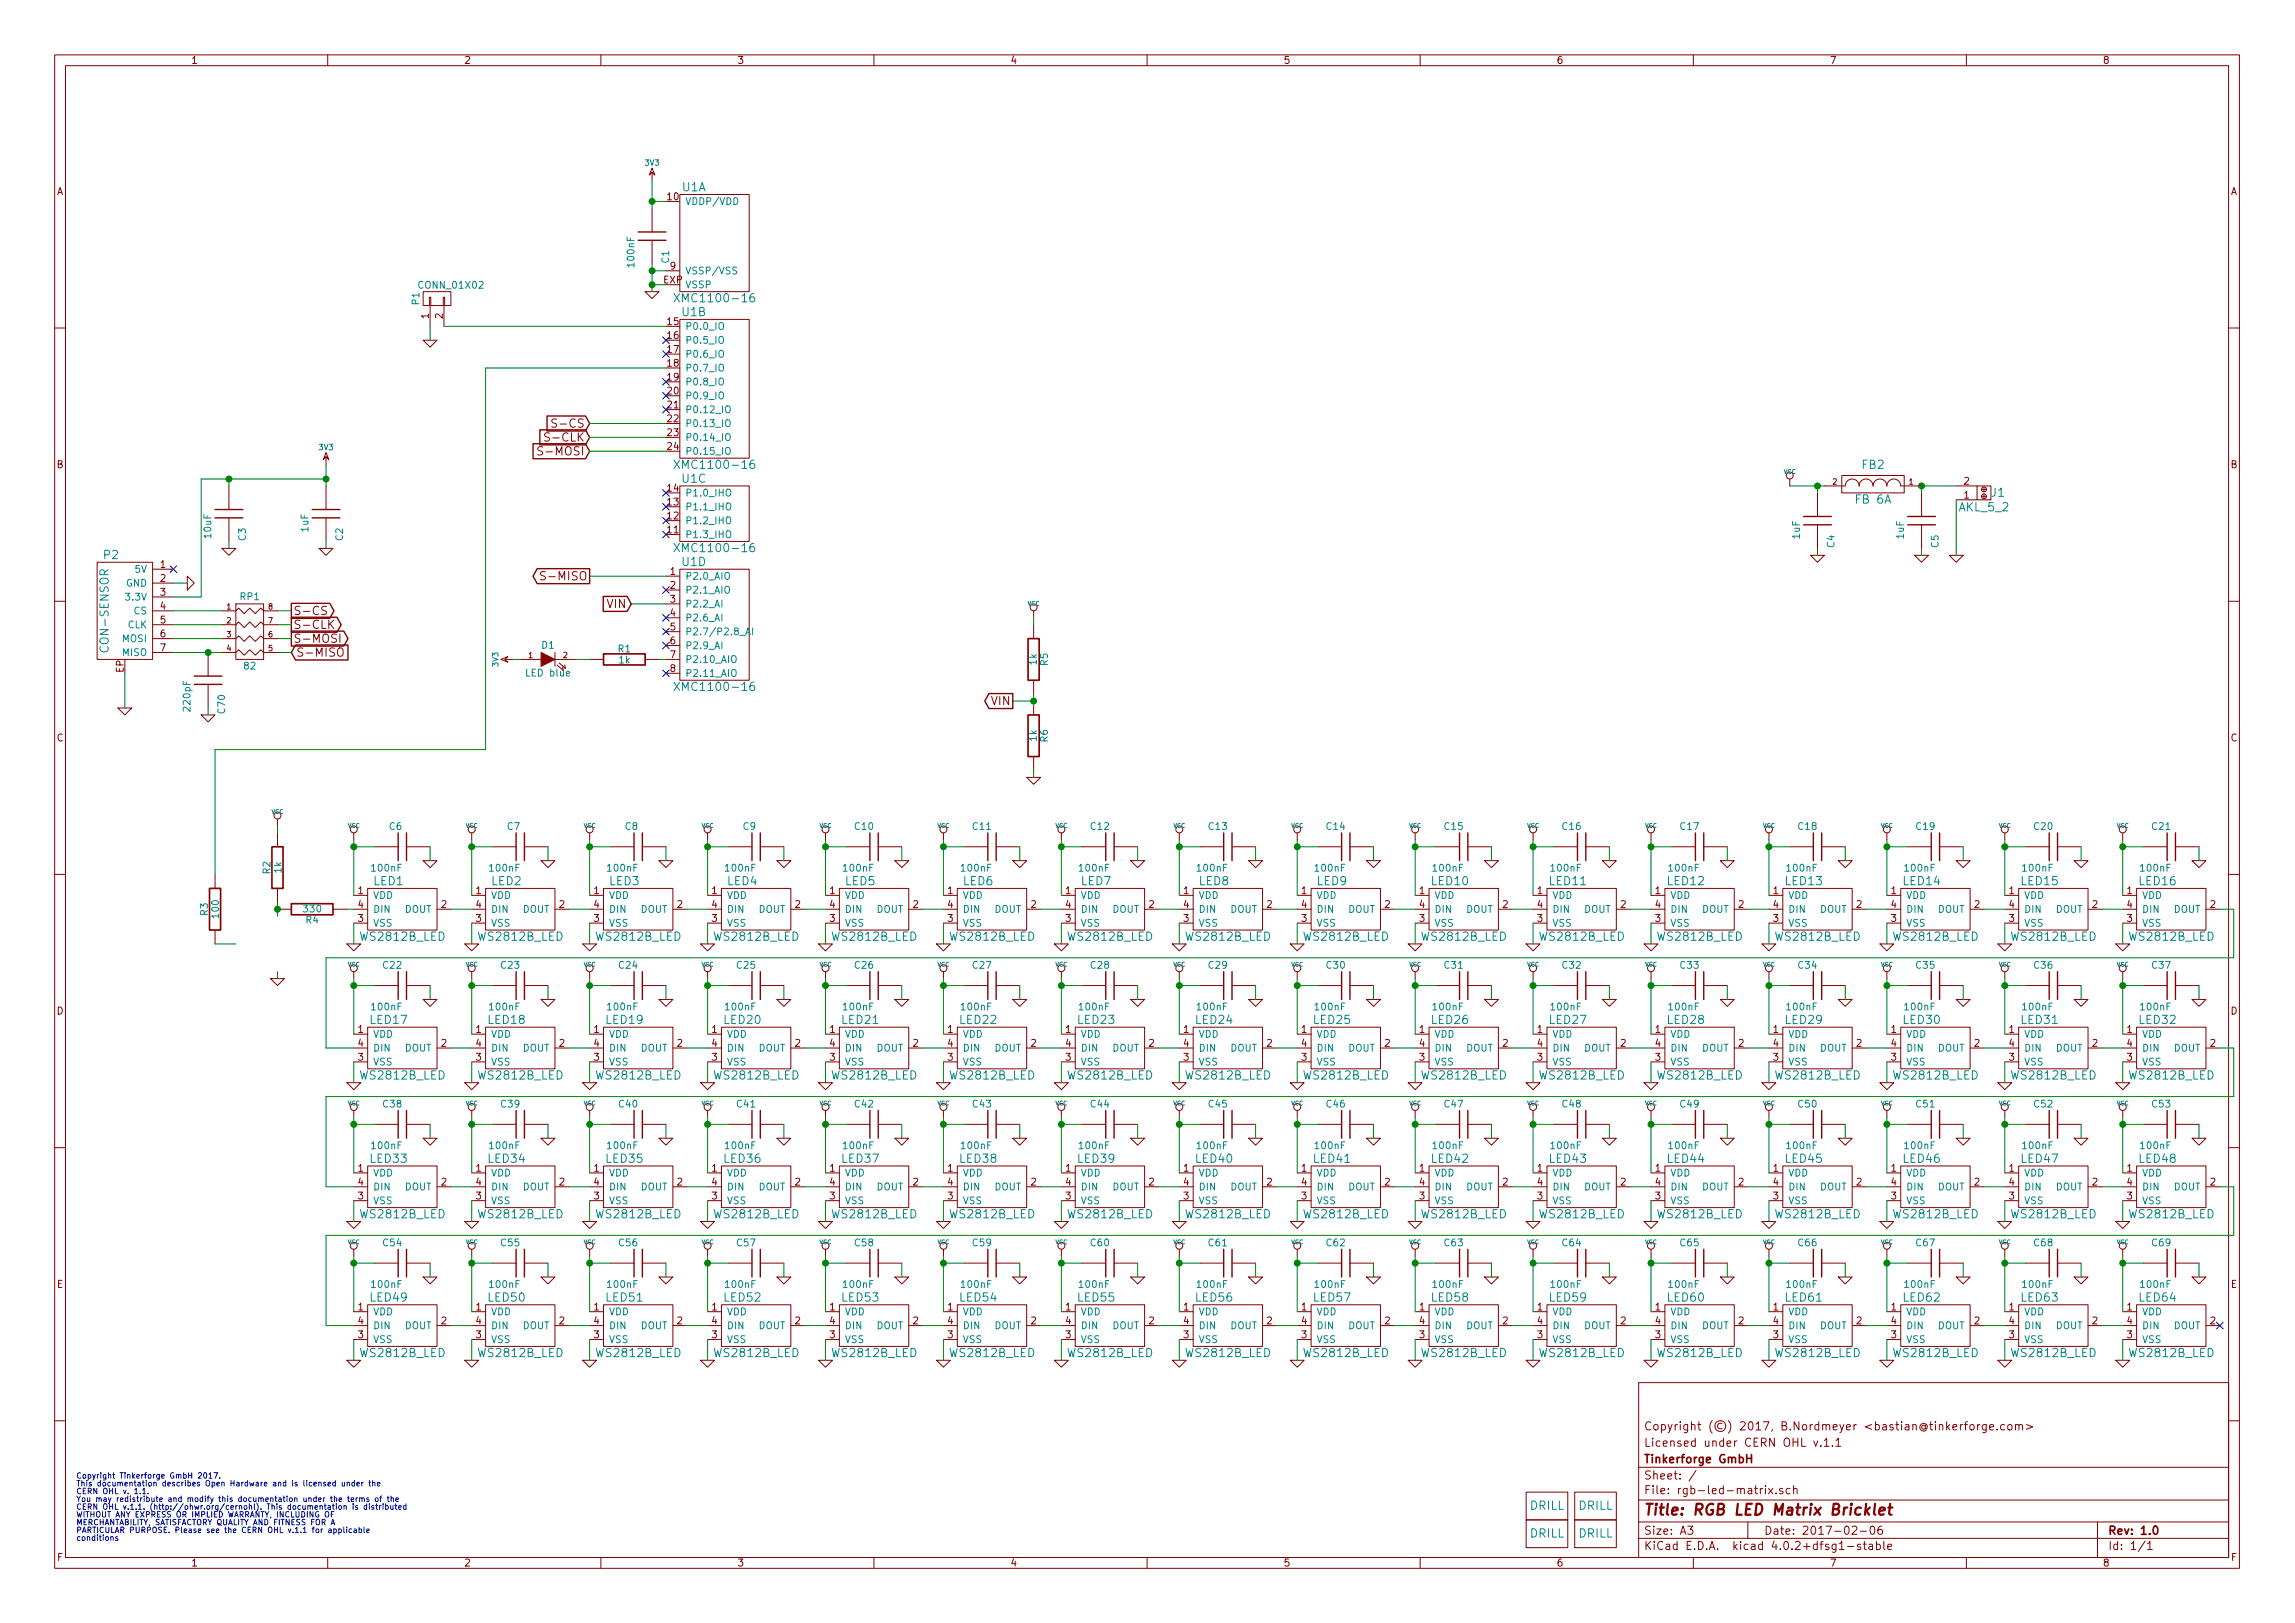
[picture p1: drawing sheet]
<svg xmlns="http://www.w3.org/2000/svg" width="420mm" height="297mm" viewBox="0 0 420 297" stroke-linecap="round" stroke-linejoin="round" font-family="sans-serif">
<defs><g id="words">
<text font-size="2.8" fill="#840000" x="301" y="277.3">Title: RGB LED Matrix Bricklet</text>
<g font-size="2.1" fill="#008484">
<text x="124.9" y="35">U1A</text>
<text x="124.6" y="55.3">XMC1100-16</text>
<text x="124.9" y="57.9">U1B</text>
<text x="124.6" y="85.8">XMC1100-16</text>
<text x="124.9" y="88.4">U1C</text>
<text x="340.9" y="85.8">FB2</text>
<text x="339.8" y="92.2">FB 6A</text>
<text x="358.7" y="93.6">AKL_5_2</text>
<text x="364.6" y="90.9">J1</text>
<text x="124.6" y="101.1">XMC1100-16</text>
<text x="19" y="102.3">P2</text>
<text x="124.9" y="103.6">U1D</text>
<text x="19.9" y="119" transform="rotate(-90 19.9 119)">CON-SENSOR</text>
<text x="124.6" y="126.5">XMC1100-16</text>
<text x="68.4" y="162">LED1</text>
<text x="90" y="162">LED2</text>
<text x="111.6" y="162">LED3</text>
<text x="133.2" y="162">LED4</text>
<text x="154.8" y="162">LED5</text>
<text x="176.4" y="162">LED6</text>
<text x="197.9" y="162">LED7</text>
<text x="219.5" y="162">LED8</text>
<text x="241.1" y="162">LED9</text>
<text x="262.1" y="162">LED10</text>
<text x="283.7" y="162">LED11</text>
<text x="305.3" y="162">LED12</text>
<text x="326.9" y="162">LED13</text>
<text x="348.5" y="162">LED14</text>
<text x="370.1" y="162">LED15</text>
<text x="391.7" y="162">LED16</text>
<text x="66.1" y="172.2">WS2812B_LED</text>
<text x="87.7" y="172.2">WS2812B_LED</text>
<text x="109.3" y="172.2">WS2812B_LED</text>
<text x="130.9" y="172.2">WS2812B_LED</text>
<text x="152.5" y="172.2">WS2812B_LED</text>
<text x="174.1" y="172.2">WS2812B_LED</text>
<text x="195.7" y="172.2">WS2812B_LED</text>
<text x="217.2" y="172.2">WS2812B_LED</text>
<text x="238.8" y="172.2">WS2812B_LED</text>
<text x="260.4" y="172.2">WS2812B_LED</text>
<text x="282" y="172.2">WS2812B_LED</text>
<text x="303.6" y="172.2">WS2812B_LED</text>
<text x="325.2" y="172.2">WS2812B_LED</text>
<text x="346.8" y="172.2">WS2812B_LED</text>
<text x="368.4" y="172.2">WS2812B_LED</text>
<text x="390" y="172.2">WS2812B_LED</text>
<text x="67.8" y="187.4">LED17</text>
<text x="89.4" y="187.4">LED18</text>
<text x="111" y="187.4">LED19</text>
<text x="132.6" y="187.4">LED20</text>
<text x="154.2" y="187.4">LED21</text>
<text x="175.8" y="187.4">LED22</text>
<text x="197.4" y="187.4">LED23</text>
<text x="218.9" y="187.4">LED24</text>
<text x="240.5" y="187.4">LED25</text>
<text x="262.1" y="187.4">LED26</text>
<text x="283.7" y="187.4">LED27</text>
<text x="305.3" y="187.4">LED28</text>
<text x="326.9" y="187.4">LED29</text>
<text x="348.5" y="187.4">LED30</text>
<text x="370.1" y="187.4">LED31</text>
<text x="391.7" y="187.4">LED32</text>
<text x="66.1" y="197.6">WS2812B_LED</text>
<text x="87.7" y="197.6">WS2812B_LED</text>
<text x="109.3" y="197.6">WS2812B_LED</text>
<text x="130.9" y="197.6">WS2812B_LED</text>
<text x="152.5" y="197.6">WS2812B_LED</text>
<text x="174.1" y="197.6">WS2812B_LED</text>
<text x="195.7" y="197.6">WS2812B_LED</text>
<text x="217.2" y="197.6">WS2812B_LED</text>
<text x="238.8" y="197.6">WS2812B_LED</text>
<text x="260.4" y="197.6">WS2812B_LED</text>
<text x="282" y="197.6">WS2812B_LED</text>
<text x="303.6" y="197.6">WS2812B_LED</text>
<text x="325.2" y="197.6">WS2812B_LED</text>
<text x="346.8" y="197.6">WS2812B_LED</text>
<text x="368.4" y="197.6">WS2812B_LED</text>
<text x="390" y="197.6">WS2812B_LED</text>
<text x="67.8" y="212.8">LED33</text>
<text x="89.4" y="212.8">LED34</text>
<text x="111" y="212.8">LED35</text>
<text x="132.6" y="212.8">LED36</text>
<text x="154.2" y="212.8">LED37</text>
<text x="175.8" y="212.8">LED38</text>
<text x="197.4" y="212.8">LED39</text>
<text x="218.9" y="212.8">LED40</text>
<text x="240.5" y="212.8">LED41</text>
<text x="262.1" y="212.8">LED42</text>
<text x="283.7" y="212.8">LED43</text>
<text x="305.3" y="212.8">LED44</text>
<text x="326.9" y="212.8">LED45</text>
<text x="348.5" y="212.8">LED46</text>
<text x="370.1" y="212.8">LED47</text>
<text x="391.7" y="212.8">LED48</text>
<text x="66.1" y="223">WS2812B_LED</text>
<text x="87.7" y="223">WS2812B_LED</text>
<text x="109.3" y="223">WS2812B_LED</text>
<text x="130.9" y="223">WS2812B_LED</text>
<text x="152.5" y="223">WS2812B_LED</text>
<text x="174.1" y="223">WS2812B_LED</text>
<text x="195.7" y="223">WS2812B_LED</text>
<text x="217.2" y="223">WS2812B_LED</text>
<text x="238.8" y="223">WS2812B_LED</text>
<text x="260.4" y="223">WS2812B_LED</text>
<text x="282" y="223">WS2812B_LED</text>
<text x="303.6" y="223">WS2812B_LED</text>
<text x="325.2" y="223">WS2812B_LED</text>
<text x="346.8" y="223">WS2812B_LED</text>
<text x="368.4" y="223">WS2812B_LED</text>
<text x="390" y="223">WS2812B_LED</text>
<text x="67.8" y="238.2">LED49</text>
<text x="89.4" y="238.2">LED50</text>
<text x="111" y="238.2">LED51</text>
<text x="132.6" y="238.2">LED52</text>
<text x="154.2" y="238.2">LED53</text>
<text x="175.8" y="238.2">LED54</text>
<text x="197.4" y="238.2">LED55</text>
<text x="218.9" y="238.2">LED56</text>
<text x="240.5" y="238.2">LED57</text>
<text x="262.1" y="238.2">LED58</text>
<text x="283.7" y="238.2">LED59</text>
<text x="305.3" y="238.2">LED60</text>
<text x="326.9" y="238.2">LED61</text>
<text x="348.5" y="238.2">LED62</text>
<text x="370.1" y="238.2">LED63</text>
<text x="391.7" y="238.2">LED64</text>
<text x="66.1" y="248.4">WS2812B_LED</text>
<text x="87.7" y="248.4">WS2812B_LED</text>
<text x="109.3" y="248.4">WS2812B_LED</text>
<text x="130.9" y="248.4">WS2812B_LED</text>
<text x="152.5" y="248.4">WS2812B_LED</text>
<text x="174.1" y="248.4">WS2812B_LED</text>
<text x="195.7" y="248.4">WS2812B_LED</text>
<text x="217.2" y="248.4">WS2812B_LED</text>
<text x="238.8" y="248.4">WS2812B_LED</text>
<text x="260.4" y="248.4">WS2812B_LED</text>
<text x="282" y="248.4">WS2812B_LED</text>
<text x="303.6" y="248.4">WS2812B_LED</text>
<text x="325.2" y="248.4">WS2812B_LED</text>
<text x="346.8" y="248.4">WS2812B_LED</text>
<text x="368.4" y="248.4">WS2812B_LED</text>
<text x="390" y="248.4">WS2812B_LED</text>
<text x="280.1" y="276.3">DRILL</text>
<text x="280.1" y="281.4">DRILL</text>
<text x="289" y="281.4">DRILL</text>
<text x="289" y="276.3">DRILL</text>
</g>
<g font-size="2.1" fill="#840000">
<text x="99.5" y="83.3">S-MOSI</text>
<text x="100.6" y="80.8">S-CLK</text>
<text x="102" y="78.3">S-CS</text>
<text x="100" y="106.2">S-MISO</text>
<text x="53.7" y="112.6">S-CS</text>
<text x="111.1" y="111.3">VIN</text>
<text x="53.7" y="115.1">S-CLK</text>
<text x="53.7" y="117.6">S-MOSI</text>
<text x="54.3" y="120.2">S-MISO</text>
<text x="181.5" y="129.1">VIN</text>
<text x="301" y="261.8">Copyright (©) 2017, B.Nordmeyer &lt;bastian@tinkerforge.com&gt;</text>
<text x="301" y="267.8">Tinkerforge GmbH</text>
<text x="301" y="264.8">Licensed under CERN OHL v.1.1</text>
<text x="301" y="273.5">File: rgb-led-matrix.sch</text>
<text x="301" y="270.8">Sheet: /</text>
<text x="301" y="280.9">Size: A3</text>
<text x="323" y="280.9">Date: 2017-02-06</text>
<text x="386" y="280.9">Rev: 1.0</text>
<text x="301" y="283.7">KiCad E.D.A. kicad 4.0.2+dfsg1-stable</text>
<text x="386" y="283.7">Id: 1/1</text>
</g>
<g font-size="1.8" fill="#840000">
<text x="35" y="11.7">1</text>
<text x="85" y="11.7">2</text>
<text x="135" y="11.7">3</text>
<text x="185" y="11.7">4</text>
<text x="235" y="11.7">5</text>
<text x="285" y="11.7">6</text>
<text x="335" y="11.7">7</text>
<text x="385" y="11.7">8</text>
<text x="10.4" y="35.7">A</text>
<text x="408.4" y="35.7">A</text>
<text x="122.2" y="36.6">10</text>
<text x="121.4" y="51.9">EXP</text>
<text x="122.7" y="49.3">9</text>
<text x="78.5" y="58.3" transform="rotate(-90 78.5 58.3)">1</text>
<text x="81" y="58.3" transform="rotate(-90 81 58.3)">2</text>
<text x="122.2" y="59.5">15</text>
<text x="122.2" y="62">16</text>
<text x="122.2" y="64.6">17</text>
<text x="122.2" y="67.1">18</text>
<text x="122.2" y="69.6">19</text>
<text x="122.2" y="72.2">20</text>
<text x="122.2" y="74.7">21</text>
<text x="122.2" y="77.3">22</text>
<text x="122.2" y="79.8">23</text>
<text x="122.2" y="82.3">24</text>
<text x="10.4" y="85.7">B</text>
<text x="122.2" y="90">14</text>
<text x="359.6" y="88.7">2</text>
<text x="408.4" y="85.7">B</text>
<text x="122.2" y="95">12</text>
<text x="122.2" y="92.5">13</text>
<text x="359.6" y="91.2">1</text>
<text x="122.2" y="97.6">11</text>
<text x="29.4" y="103.9">1</text>
<text x="29.4" y="106.5">2</text>
<text x="122.7" y="105.2">1</text>
<text x="122.7" y="107.7">2</text>
<text x="29.4" y="109">3</text>
<text x="29.4" y="111.5">4</text>
<text x="122.7" y="110.3">3</text>
<text x="122.7" y="112.8">4</text>
<text x="29.4" y="114.1">5</text>
<text x="29.4" y="116.6">6</text>
<text x="29.4" y="119.2">7</text>
<text x="122.7" y="115.4">5</text>
<text x="122.7" y="117.9">6</text>
<text x="22.6" y="123.1" transform="rotate(-90 22.6 123.1)">EP</text>
<text x="122.7" y="120.4">7</text>
<text x="122.7" y="123">8</text>
<text x="10.4" y="135.7">C</text>
<text x="408.4" y="135.7">C</text>
<text x="65.6" y="163.6">1</text>
<text x="65.6" y="166.2">4</text>
<text x="80.8" y="166.2">2</text>
<text x="87.1" y="163.6">1</text>
<text x="87.1" y="166.2">4</text>
<text x="102.4" y="166.2">2</text>
<text x="108.7" y="163.6">1</text>
<text x="108.7" y="166.2">4</text>
<text x="124" y="166.2">2</text>
<text x="130.3" y="163.6">1</text>
<text x="130.3" y="166.2">4</text>
<text x="145.6" y="166.2">2</text>
<text x="151.9" y="163.6">1</text>
<text x="151.9" y="166.2">4</text>
<text x="167.2" y="166.2">2</text>
<text x="173.5" y="163.6">1</text>
<text x="173.5" y="166.2">4</text>
<text x="188.7" y="166.2">2</text>
<text x="195.1" y="163.6">1</text>
<text x="195.1" y="166.2">4</text>
<text x="210.3" y="166.2">2</text>
<text x="216.7" y="163.6">1</text>
<text x="216.7" y="166.2">4</text>
<text x="231.9" y="166.2">2</text>
<text x="238.3" y="163.6">1</text>
<text x="238.3" y="166.2">4</text>
<text x="253.5" y="166.2">2</text>
<text x="259.9" y="163.6">1</text>
<text x="259.9" y="166.2">4</text>
<text x="275.1" y="166.2">2</text>
<text x="281.5" y="163.6">1</text>
<text x="281.5" y="166.2">4</text>
<text x="296.7" y="166.2">2</text>
<text x="303" y="163.6">1</text>
<text x="303" y="166.2">4</text>
<text x="318.3" y="166.2">2</text>
<text x="324.6" y="163.6">1</text>
<text x="324.6" y="166.2">4</text>
<text x="339.9" y="166.2">2</text>
<text x="346.2" y="163.6">1</text>
<text x="346.2" y="166.2">4</text>
<text x="361.5" y="166.2">2</text>
<text x="367.8" y="163.6">1</text>
<text x="367.8" y="166.2">4</text>
<text x="383.1" y="166.2">2</text>
<text x="389.4" y="163.6">1</text>
<text x="389.4" y="166.2">4</text>
<text x="404.6" y="166.2">2</text>
<text x="65.6" y="168.7">3</text>
<text x="87.1" y="168.7">3</text>
<text x="108.7" y="168.7">3</text>
<text x="130.3" y="168.7">3</text>
<text x="151.9" y="168.7">3</text>
<text x="173.5" y="168.7">3</text>
<text x="195.1" y="168.7">3</text>
<text x="216.7" y="168.7">3</text>
<text x="238.3" y="168.7">3</text>
<text x="259.9" y="168.7">3</text>
<text x="281.5" y="168.7">3</text>
<text x="303" y="168.7">3</text>
<text x="324.6" y="168.7">3</text>
<text x="346.2" y="168.7">3</text>
<text x="367.8" y="168.7">3</text>
<text x="389.4" y="168.7">3</text>
<text x="10.4" y="185.7">D</text>
<text x="408.4" y="185.7">D</text>
<text x="65.6" y="189">1</text>
<text x="65.6" y="191.6">4</text>
<text x="80.8" y="191.6">2</text>
<text x="87.1" y="189">1</text>
<text x="87.1" y="191.6">4</text>
<text x="102.4" y="191.6">2</text>
<text x="108.7" y="189">1</text>
<text x="108.7" y="191.6">4</text>
<text x="124" y="191.6">2</text>
<text x="130.3" y="189">1</text>
<text x="130.3" y="191.6">4</text>
<text x="145.6" y="191.6">2</text>
<text x="151.9" y="189">1</text>
<text x="151.9" y="191.6">4</text>
<text x="167.2" y="191.6">2</text>
<text x="173.5" y="189">1</text>
<text x="173.5" y="191.6">4</text>
<text x="188.7" y="191.6">2</text>
<text x="195.1" y="189">1</text>
<text x="195.1" y="191.6">4</text>
<text x="210.3" y="191.6">2</text>
<text x="216.7" y="189">1</text>
<text x="216.7" y="191.6">4</text>
<text x="231.9" y="191.6">2</text>
<text x="238.3" y="189">1</text>
<text x="238.3" y="191.6">4</text>
<text x="253.5" y="191.6">2</text>
<text x="259.9" y="189">1</text>
<text x="259.9" y="191.6">4</text>
<text x="275.1" y="191.6">2</text>
<text x="281.5" y="189">1</text>
<text x="281.5" y="191.6">4</text>
<text x="296.7" y="191.6">2</text>
<text x="303" y="189">1</text>
<text x="303" y="191.6">4</text>
<text x="318.3" y="191.6">2</text>
<text x="324.6" y="189">1</text>
<text x="324.6" y="191.6">4</text>
<text x="339.9" y="191.6">2</text>
<text x="346.2" y="189">1</text>
<text x="346.2" y="191.6">4</text>
<text x="361.5" y="191.6">2</text>
<text x="367.8" y="189">1</text>
<text x="367.8" y="191.6">4</text>
<text x="383.1" y="191.6">2</text>
<text x="389.4" y="189">1</text>
<text x="389.4" y="191.6">4</text>
<text x="404.6" y="191.6">2</text>
<text x="65.6" y="194.1">3</text>
<text x="87.1" y="194.1">3</text>
<text x="108.7" y="194.1">3</text>
<text x="130.3" y="194.1">3</text>
<text x="151.9" y="194.1">3</text>
<text x="173.5" y="194.1">3</text>
<text x="195.1" y="194.1">3</text>
<text x="216.7" y="194.1">3</text>
<text x="238.3" y="194.1">3</text>
<text x="259.9" y="194.1">3</text>
<text x="281.5" y="194.1">3</text>
<text x="303" y="194.1">3</text>
<text x="324.6" y="194.1">3</text>
<text x="346.2" y="194.1">3</text>
<text x="367.8" y="194.1">3</text>
<text x="389.4" y="194.1">3</text>
<text x="65.6" y="214.4">1</text>
<text x="87.1" y="214.4">1</text>
<text x="108.7" y="214.4">1</text>
<text x="130.3" y="214.4">1</text>
<text x="151.9" y="214.4">1</text>
<text x="173.5" y="214.4">1</text>
<text x="195.1" y="214.4">1</text>
<text x="216.7" y="214.4">1</text>
<text x="238.3" y="214.4">1</text>
<text x="259.9" y="214.4">1</text>
<text x="281.5" y="214.4">1</text>
<text x="303" y="214.4">1</text>
<text x="324.6" y="214.4">1</text>
<text x="346.2" y="214.4">1</text>
<text x="367.8" y="214.4">1</text>
<text x="389.4" y="214.4">1</text>
<text x="65.6" y="219.5">3</text>
<text x="65.6" y="217">4</text>
<text x="80.8" y="217">2</text>
<text x="87.1" y="219.5">3</text>
<text x="87.1" y="217">4</text>
<text x="102.4" y="217">2</text>
<text x="108.7" y="219.5">3</text>
<text x="108.7" y="217">4</text>
<text x="124" y="217">2</text>
<text x="130.3" y="219.5">3</text>
<text x="130.3" y="217">4</text>
<text x="145.6" y="217">2</text>
<text x="151.9" y="219.5">3</text>
<text x="151.9" y="217">4</text>
<text x="167.2" y="217">2</text>
<text x="173.5" y="219.5">3</text>
<text x="173.5" y="217">4</text>
<text x="188.7" y="217">2</text>
<text x="195.1" y="219.5">3</text>
<text x="195.1" y="217">4</text>
<text x="210.3" y="217">2</text>
<text x="216.7" y="219.5">3</text>
<text x="216.7" y="217">4</text>
<text x="231.9" y="217">2</text>
<text x="238.3" y="219.5">3</text>
<text x="238.3" y="217">4</text>
<text x="253.5" y="217">2</text>
<text x="259.9" y="219.5">3</text>
<text x="259.9" y="217">4</text>
<text x="275.1" y="217">2</text>
<text x="281.5" y="219.5">3</text>
<text x="281.5" y="217">4</text>
<text x="296.7" y="217">2</text>
<text x="303" y="219.5">3</text>
<text x="303" y="217">4</text>
<text x="318.3" y="217">2</text>
<text x="324.6" y="219.5">3</text>
<text x="324.6" y="217">4</text>
<text x="339.9" y="217">2</text>
<text x="346.2" y="219.5">3</text>
<text x="346.2" y="217">4</text>
<text x="361.5" y="217">2</text>
<text x="367.8" y="219.5">3</text>
<text x="367.8" y="217">4</text>
<text x="383.1" y="217">2</text>
<text x="389.4" y="219.5">3</text>
<text x="389.4" y="217">4</text>
<text x="404.6" y="217">2</text>
<text x="10.4" y="235.7">E</text>
<text x="65.6" y="239.8">1</text>
<text x="87.1" y="239.8">1</text>
<text x="108.7" y="239.8">1</text>
<text x="130.3" y="239.8">1</text>
<text x="151.9" y="239.8">1</text>
<text x="173.5" y="239.8">1</text>
<text x="195.1" y="239.8">1</text>
<text x="216.7" y="239.8">1</text>
<text x="238.3" y="239.8">1</text>
<text x="259.9" y="239.8">1</text>
<text x="281.5" y="239.8">1</text>
<text x="303" y="239.8">1</text>
<text x="324.6" y="239.8">1</text>
<text x="346.2" y="239.8">1</text>
<text x="367.8" y="239.8">1</text>
<text x="389.4" y="239.8">1</text>
<text x="408.4" y="235.7">E</text>
<text x="65.6" y="244.9">3</text>
<text x="65.6" y="242.4">4</text>
<text x="80.8" y="242.4">2</text>
<text x="87.1" y="244.9">3</text>
<text x="87.1" y="242.4">4</text>
<text x="102.4" y="242.4">2</text>
<text x="108.7" y="244.9">3</text>
<text x="108.7" y="242.4">4</text>
<text x="124" y="242.4">2</text>
<text x="130.3" y="244.9">3</text>
<text x="130.3" y="242.4">4</text>
<text x="145.6" y="242.4">2</text>
<text x="151.9" y="244.9">3</text>
<text x="151.9" y="242.4">4</text>
<text x="167.2" y="242.4">2</text>
<text x="173.5" y="244.9">3</text>
<text x="173.5" y="242.4">4</text>
<text x="188.7" y="242.4">2</text>
<text x="195.1" y="244.9">3</text>
<text x="195.1" y="242.4">4</text>
<text x="210.3" y="242.4">2</text>
<text x="216.7" y="244.9">3</text>
<text x="216.7" y="242.4">4</text>
<text x="231.9" y="242.4">2</text>
<text x="238.3" y="244.9">3</text>
<text x="238.3" y="242.4">4</text>
<text x="253.5" y="242.4">2</text>
<text x="259.9" y="244.9">3</text>
<text x="259.9" y="242.4">4</text>
<text x="275.1" y="242.4">2</text>
<text x="281.5" y="244.9">3</text>
<text x="281.5" y="242.4">4</text>
<text x="296.7" y="242.4">2</text>
<text x="303" y="244.9">3</text>
<text x="303" y="242.4">4</text>
<text x="318.3" y="242.4">2</text>
<text x="324.6" y="244.9">3</text>
<text x="324.6" y="242.4">4</text>
<text x="339.9" y="242.4">2</text>
<text x="346.2" y="244.9">3</text>
<text x="346.2" y="242.4">4</text>
<text x="361.5" y="242.4">2</text>
<text x="367.8" y="244.9">3</text>
<text x="367.8" y="242.4">4</text>
<text x="383.1" y="242.4">2</text>
<text x="389.4" y="244.9">3</text>
<text x="389.4" y="242.4">4</text>
<text x="404.6" y="242.4">2</text>
<text x="10.5" y="285.7">F</text>
<text x="35" y="286.7">1</text>
<text x="85" y="286.7">2</text>
<text x="135" y="286.7">3</text>
<text x="185" y="286.7">4</text>
<text x="235" y="286.7">5</text>
<text x="285" y="286.7">6</text>
<text x="335" y="286.7">7</text>
<text x="385" y="286.7">8</text>
<text x="408.5" y="285.7">F</text>
</g>
<g font-size="1.8" fill="#008484">
<text x="125.5" y="37.5">VDDP/VDD</text>
<text x="76.9" y="52.8">CONN_01X02</text>
<text x="116.1" y="48.7" transform="rotate(-90 116.1 48.7)">100nF</text>
<text x="122.5" y="48.1" transform="rotate(-90 122.5 48.1)">C1</text>
<text x="125.5" y="50.2">VSSP/VSS</text>
<text x="125.5" y="52.7">VSSP</text>
<text x="76.8" y="55.7" transform="rotate(-90 76.8 55.7)">P1</text>
<text x="125.5" y="60.4">P0.0_IO</text>
<text x="125.5" y="62.9">P0.5_IO</text>
<text x="125.5" y="65.4">P0.6_IO</text>
<text x="125.5" y="68">P0.7_IO</text>
<text x="125.5" y="70.5">P0.8_IO</text>
<text x="125.5" y="73.1">P0.9_IO</text>
<text x="125.5" y="75.6">P0.12_IO</text>
<text x="125.5" y="78.1">P0.13_IO</text>
<text x="125.5" y="80.7">P0.14_IO</text>
<text x="125.5" y="83.2">P0.15_IO</text>
<text x="125.5" y="95.9">P1.2_IHO</text>
<text x="125.5" y="93.4">P1.1_IHO</text>
<text x="125.5" y="90.8">P1.0_IHO</text>
<text x="38.7" y="98.4" transform="rotate(-90 38.7 98.4)">10uF</text>
<text x="45" y="98.9" transform="rotate(-90 45 98.9)">C3</text>
<text x="56.4" y="97.3" transform="rotate(-90 56.4 97.3)">1uF</text>
<text x="62.8" y="98.9" transform="rotate(-90 62.8 98.9)">C2</text>
<text x="125.5" y="98.5">P1.3_IHO</text>
<text x="329.5" y="98.6" transform="rotate(-90 329.5 98.6)">1uF</text>
<text x="335.8" y="100.2" transform="rotate(-90 335.8 100.2)">C4</text>
<text x="348.5" y="98.6" transform="rotate(-90 348.5 98.6)">1uF</text>
<text x="354.9" y="100.2" transform="rotate(-90 354.9 100.2)">C5</text>
<text x="23" y="107.4">GND</text>
<text x="24.8" y="104.8">5V</text>
<text x="125.5" y="106.1">P2.0_AIO</text>
<text x="23.3" y="109.9">3.3V</text>
<text x="24.5" y="112.4">CS</text>
<text x="44" y="109.8">RP1</text>
<text x="125.5" y="108.6">P2.1_AIO</text>
<text x="125.5" y="111.2">P2.2_AI</text>
<text x="125.5" y="113.7">P2.6_AI</text>
<text x="22.4" y="117.5">MOSI</text>
<text x="23.3" y="115">CLK</text>
<text x="99.2" y="118.7">D1</text>
<text x="113.2" y="119.4">R1</text>
<text x="125.5" y="116.2">P2.7/P2.8_AI</text>
<text x="125.5" y="118.8">P2.9_AI</text>
<text x="22.4" y="120.1">MISO</text>
<text x="44.8" y="122.5">82</text>
<text x="96.5" y="123.8">LED blue</text>
<text x="113.3" y="121.4">1k</text>
<text x="125.5" y="121.3">P2.10_AIO</text>
<text x="125.5" y="123.9">P2.11_AIO</text>
<text x="189.8" y="121.7" transform="rotate(-90 189.8 121.7)">1k</text>
<text x="191.8" y="121.8" transform="rotate(-90 191.8 121.8)">R5</text>
<text x="34.8" y="130" transform="rotate(-90 34.8 130)">220pF</text>
<text x="41.2" y="130.5" transform="rotate(-90 41.2 130.5)">C70</text>
<text x="189.8" y="135.6" transform="rotate(-90 189.8 135.6)">1k</text>
<text x="191.8" y="135.8" transform="rotate(-90 191.8 135.8)">R6</text>
<text x="71.3" y="151.9">C6</text>
<text x="92.9" y="151.9">C7</text>
<text x="114.5" y="151.9">C8</text>
<text x="136.1" y="151.9">C9</text>
<text x="156.5" y="151.9">C10</text>
<text x="178.1" y="151.9">C11</text>
<text x="199.7" y="151.9">C12</text>
<text x="221.3" y="151.9">C13</text>
<text x="242.9" y="151.9">C14</text>
<text x="264.5" y="151.9">C15</text>
<text x="286.1" y="151.9">C16</text>
<text x="307.7" y="151.9">C17</text>
<text x="329.3" y="151.9">C18</text>
<text x="350.9" y="151.9">C19</text>
<text x="372.4" y="151.9">C20</text>
<text x="394" y="151.9">C21</text>
<text x="49.5" y="159.9" transform="rotate(-90 49.5 159.9)">R2</text>
<text x="51.5" y="159.8" transform="rotate(-90 51.5 159.8)">1k</text>
<text x="68.2" y="159.5">100nF</text>
<text x="89.8" y="159.5">100nF</text>
<text x="111.4" y="159.5">100nF</text>
<text x="132.9" y="159.5">100nF</text>
<text x="154.5" y="159.5">100nF</text>
<text x="176.1" y="159.5">100nF</text>
<text x="197.7" y="159.5">100nF</text>
<text x="219.3" y="159.5">100nF</text>
<text x="240.9" y="159.5">100nF</text>
<text x="262.5" y="159.5">100nF</text>
<text x="284.1" y="159.5">100nF</text>
<text x="305.7" y="159.5">100nF</text>
<text x="327.3" y="159.5">100nF</text>
<text x="348.8" y="159.5">100nF</text>
<text x="370.4" y="159.5">100nF</text>
<text x="392" y="159.5">100nF</text>
<text x="38" y="167.5" transform="rotate(-90 38 167.5)">R3</text>
<text x="40.1" y="167.9" transform="rotate(-90 40.1 167.9)">100</text>
<text x="55.7" y="167">330</text>
<text x="68.3" y="164.5">VDD</text>
<text x="68.3" y="167">DIN</text>
<text x="74" y="167">DOUT</text>
<text x="89.9" y="164.5">VDD</text>
<text x="89.9" y="167">DIN</text>
<text x="95.6" y="167">DOUT</text>
<text x="111.5" y="164.5">VDD</text>
<text x="111.5" y="167">DIN</text>
<text x="117.2" y="167">DOUT</text>
<text x="133.1" y="164.5">VDD</text>
<text x="133.1" y="167">DIN</text>
<text x="138.8" y="167">DOUT</text>
<text x="154.7" y="164.5">VDD</text>
<text x="154.7" y="167">DIN</text>
<text x="160.4" y="167">DOUT</text>
<text x="176.3" y="164.5">VDD</text>
<text x="176.3" y="167">DIN</text>
<text x="181.9" y="167">DOUT</text>
<text x="197.9" y="164.5">VDD</text>
<text x="197.9" y="167">DIN</text>
<text x="203.5" y="167">DOUT</text>
<text x="219.5" y="164.5">VDD</text>
<text x="219.5" y="167">DIN</text>
<text x="225.1" y="167">DOUT</text>
<text x="241" y="164.5">VDD</text>
<text x="241" y="167">DIN</text>
<text x="246.7" y="167">DOUT</text>
<text x="262.6" y="164.5">VDD</text>
<text x="262.6" y="167">DIN</text>
<text x="268.3" y="167">DOUT</text>
<text x="284.2" y="164.5">VDD</text>
<text x="284.2" y="167">DIN</text>
<text x="289.9" y="167">DOUT</text>
<text x="305.8" y="164.5">VDD</text>
<text x="305.8" y="167">DIN</text>
<text x="311.5" y="167">DOUT</text>
<text x="327.4" y="164.5">VDD</text>
<text x="327.4" y="167">DIN</text>
<text x="333.1" y="167">DOUT</text>
<text x="349" y="164.5">VDD</text>
<text x="349" y="167">DIN</text>
<text x="354.7" y="167">DOUT</text>
<text x="370.6" y="164.5">VDD</text>
<text x="370.6" y="167">DIN</text>
<text x="376.3" y="167">DOUT</text>
<text x="392.2" y="164.5">VDD</text>
<text x="392.2" y="167">DIN</text>
<text x="397.8" y="167">DOUT</text>
<text x="56" y="169">R4</text>
<text x="68.3" y="169.6">VSS</text>
<text x="89.9" y="169.6">VSS</text>
<text x="111.5" y="169.6">VSS</text>
<text x="133.1" y="169.6">VSS</text>
<text x="154.7" y="169.6">VSS</text>
<text x="176.3" y="169.6">VSS</text>
<text x="197.9" y="169.6">VSS</text>
<text x="219.5" y="169.6">VSS</text>
<text x="241" y="169.6">VSS</text>
<text x="262.6" y="169.6">VSS</text>
<text x="284.2" y="169.6">VSS</text>
<text x="305.8" y="169.6">VSS</text>
<text x="327.4" y="169.6">VSS</text>
<text x="349" y="169.6">VSS</text>
<text x="370.6" y="169.6">VSS</text>
<text x="392.2" y="169.6">VSS</text>
<text x="70.2" y="177.3">C22</text>
<text x="91.8" y="177.3">C23</text>
<text x="113.4" y="177.3">C24</text>
<text x="135" y="177.3">C25</text>
<text x="156.5" y="177.3">C26</text>
<text x="178.1" y="177.3">C27</text>
<text x="199.7" y="177.3">C28</text>
<text x="221.3" y="177.3">C29</text>
<text x="242.9" y="177.3">C30</text>
<text x="264.5" y="177.3">C31</text>
<text x="286.1" y="177.3">C32</text>
<text x="307.7" y="177.3">C33</text>
<text x="329.3" y="177.3">C34</text>
<text x="350.9" y="177.3">C35</text>
<text x="372.4" y="177.3">C36</text>
<text x="394" y="177.3">C37</text>
<text x="68.2" y="184.9">100nF</text>
<text x="89.8" y="184.9">100nF</text>
<text x="111.4" y="184.9">100nF</text>
<text x="132.9" y="184.9">100nF</text>
<text x="154.5" y="184.9">100nF</text>
<text x="176.1" y="184.9">100nF</text>
<text x="197.7" y="184.9">100nF</text>
<text x="219.3" y="184.9">100nF</text>
<text x="240.9" y="184.9">100nF</text>
<text x="262.5" y="184.9">100nF</text>
<text x="284.1" y="184.9">100nF</text>
<text x="305.7" y="184.9">100nF</text>
<text x="327.3" y="184.9">100nF</text>
<text x="348.8" y="184.9">100nF</text>
<text x="370.4" y="184.9">100nF</text>
<text x="392" y="184.9">100nF</text>
<text x="68.3" y="189.9">VDD</text>
<text x="89.9" y="189.9">VDD</text>
<text x="111.5" y="189.9">VDD</text>
<text x="133.1" y="189.9">VDD</text>
<text x="154.7" y="189.9">VDD</text>
<text x="176.3" y="189.9">VDD</text>
<text x="197.9" y="189.9">VDD</text>
<text x="219.5" y="189.9">VDD</text>
<text x="241" y="189.9">VDD</text>
<text x="262.6" y="189.9">VDD</text>
<text x="284.2" y="189.9">VDD</text>
<text x="305.8" y="189.9">VDD</text>
<text x="327.4" y="189.9">VDD</text>
<text x="349" y="189.9">VDD</text>
<text x="370.6" y="189.9">VDD</text>
<text x="392.2" y="189.9">VDD</text>
<text x="68.3" y="195">VSS</text>
<text x="68.3" y="192.4">DIN</text>
<text x="74" y="192.4">DOUT</text>
<text x="89.9" y="195">VSS</text>
<text x="89.9" y="192.4">DIN</text>
<text x="95.6" y="192.4">DOUT</text>
<text x="111.5" y="195">VSS</text>
<text x="111.5" y="192.4">DIN</text>
<text x="117.2" y="192.4">DOUT</text>
<text x="133.1" y="195">VSS</text>
<text x="133.1" y="192.4">DIN</text>
<text x="138.8" y="192.4">DOUT</text>
<text x="154.7" y="195">VSS</text>
<text x="154.7" y="192.4">DIN</text>
<text x="160.4" y="192.4">DOUT</text>
<text x="176.3" y="195">VSS</text>
<text x="176.3" y="192.4">DIN</text>
<text x="181.9" y="192.4">DOUT</text>
<text x="197.9" y="195">VSS</text>
<text x="197.9" y="192.4">DIN</text>
<text x="203.5" y="192.4">DOUT</text>
<text x="219.5" y="195">VSS</text>
<text x="219.5" y="192.4">DIN</text>
<text x="225.1" y="192.4">DOUT</text>
<text x="241" y="195">VSS</text>
<text x="241" y="192.4">DIN</text>
<text x="246.7" y="192.4">DOUT</text>
<text x="262.6" y="195">VSS</text>
<text x="262.6" y="192.4">DIN</text>
<text x="268.3" y="192.4">DOUT</text>
<text x="284.2" y="195">VSS</text>
<text x="284.2" y="192.4">DIN</text>
<text x="289.9" y="192.4">DOUT</text>
<text x="305.8" y="195">VSS</text>
<text x="305.8" y="192.4">DIN</text>
<text x="311.5" y="192.4">DOUT</text>
<text x="327.4" y="195">VSS</text>
<text x="327.4" y="192.4">DIN</text>
<text x="333.1" y="192.4">DOUT</text>
<text x="349" y="195">VSS</text>
<text x="349" y="192.4">DIN</text>
<text x="354.7" y="192.4">DOUT</text>
<text x="370.6" y="195">VSS</text>
<text x="370.6" y="192.4">DIN</text>
<text x="376.3" y="192.4">DOUT</text>
<text x="392.2" y="195">VSS</text>
<text x="392.2" y="192.4">DIN</text>
<text x="397.8" y="192.4">DOUT</text>
<text x="70.2" y="202.7">C38</text>
<text x="91.8" y="202.7">C39</text>
<text x="113.4" y="202.7">C40</text>
<text x="135" y="202.7">C41</text>
<text x="156.5" y="202.7">C42</text>
<text x="178.1" y="202.7">C43</text>
<text x="199.7" y="202.7">C44</text>
<text x="221.3" y="202.7">C45</text>
<text x="242.9" y="202.7">C46</text>
<text x="264.5" y="202.7">C47</text>
<text x="286.1" y="202.7">C48</text>
<text x="307.7" y="202.7">C49</text>
<text x="329.3" y="202.7">C50</text>
<text x="350.9" y="202.7">C51</text>
<text x="372.4" y="202.7">C52</text>
<text x="394" y="202.7">C53</text>
<text x="68.2" y="210.3">100nF</text>
<text x="68.3" y="215.3">VDD</text>
<text x="89.8" y="210.3">100nF</text>
<text x="89.9" y="215.3">VDD</text>
<text x="111.4" y="210.3">100nF</text>
<text x="111.5" y="215.3">VDD</text>
<text x="132.9" y="210.3">100nF</text>
<text x="133.1" y="215.3">VDD</text>
<text x="154.5" y="210.3">100nF</text>
<text x="154.7" y="215.3">VDD</text>
<text x="176.1" y="210.3">100nF</text>
<text x="176.3" y="215.3">VDD</text>
<text x="197.7" y="210.3">100nF</text>
<text x="197.9" y="215.3">VDD</text>
<text x="219.3" y="210.3">100nF</text>
<text x="219.5" y="215.3">VDD</text>
<text x="240.9" y="210.3">100nF</text>
<text x="241" y="215.3">VDD</text>
<text x="262.5" y="210.3">100nF</text>
<text x="262.6" y="215.3">VDD</text>
<text x="284.1" y="210.3">100nF</text>
<text x="284.2" y="215.3">VDD</text>
<text x="305.7" y="210.3">100nF</text>
<text x="305.8" y="215.3">VDD</text>
<text x="327.3" y="210.3">100nF</text>
<text x="327.4" y="215.3">VDD</text>
<text x="348.8" y="210.3">100nF</text>
<text x="349" y="215.3">VDD</text>
<text x="370.4" y="210.3">100nF</text>
<text x="370.6" y="215.3">VDD</text>
<text x="392" y="210.3">100nF</text>
<text x="392.2" y="215.3">VDD</text>
<text x="68.3" y="220.4">VSS</text>
<text x="68.3" y="217.8">DIN</text>
<text x="74" y="217.8">DOUT</text>
<text x="89.9" y="220.4">VSS</text>
<text x="89.9" y="217.8">DIN</text>
<text x="95.6" y="217.8">DOUT</text>
<text x="111.5" y="220.4">VSS</text>
<text x="111.5" y="217.8">DIN</text>
<text x="117.2" y="217.8">DOUT</text>
<text x="133.1" y="220.4">VSS</text>
<text x="133.1" y="217.8">DIN</text>
<text x="138.8" y="217.8">DOUT</text>
<text x="154.7" y="220.4">VSS</text>
<text x="154.7" y="217.8">DIN</text>
<text x="160.4" y="217.8">DOUT</text>
<text x="176.3" y="220.4">VSS</text>
<text x="176.3" y="217.8">DIN</text>
<text x="181.9" y="217.8">DOUT</text>
<text x="197.9" y="220.4">VSS</text>
<text x="197.9" y="217.8">DIN</text>
<text x="203.5" y="217.8">DOUT</text>
<text x="219.5" y="220.4">VSS</text>
<text x="219.5" y="217.8">DIN</text>
<text x="225.1" y="217.8">DOUT</text>
<text x="241" y="220.4">VSS</text>
<text x="241" y="217.8">DIN</text>
<text x="246.7" y="217.8">DOUT</text>
<text x="262.6" y="220.4">VSS</text>
<text x="262.6" y="217.8">DIN</text>
<text x="268.3" y="217.8">DOUT</text>
<text x="284.2" y="220.4">VSS</text>
<text x="284.2" y="217.8">DIN</text>
<text x="289.9" y="217.8">DOUT</text>
<text x="305.8" y="220.4">VSS</text>
<text x="305.8" y="217.8">DIN</text>
<text x="311.5" y="217.8">DOUT</text>
<text x="327.4" y="220.4">VSS</text>
<text x="327.4" y="217.8">DIN</text>
<text x="333.1" y="217.8">DOUT</text>
<text x="349" y="220.4">VSS</text>
<text x="349" y="217.8">DIN</text>
<text x="354.7" y="217.8">DOUT</text>
<text x="370.6" y="220.4">VSS</text>
<text x="370.6" y="217.8">DIN</text>
<text x="376.3" y="217.8">DOUT</text>
<text x="392.2" y="220.4">VSS</text>
<text x="392.2" y="217.8">DIN</text>
<text x="397.8" y="217.8">DOUT</text>
<text x="70.2" y="228.1">C54</text>
<text x="91.8" y="228.1">C55</text>
<text x="113.4" y="228.1">C56</text>
<text x="135" y="228.1">C57</text>
<text x="156.5" y="228.1">C58</text>
<text x="178.1" y="228.1">C59</text>
<text x="199.7" y="228.1">C60</text>
<text x="221.3" y="228.1">C61</text>
<text x="242.9" y="228.1">C62</text>
<text x="264.5" y="228.1">C63</text>
<text x="286.1" y="228.1">C64</text>
<text x="307.7" y="228.1">C65</text>
<text x="329.3" y="228.1">C66</text>
<text x="350.9" y="228.1">C67</text>
<text x="372.4" y="228.1">C68</text>
<text x="394" y="228.1">C69</text>
<text x="68.2" y="235.7">100nF</text>
<text x="89.8" y="235.7">100nF</text>
<text x="111.4" y="235.7">100nF</text>
<text x="132.9" y="235.7">100nF</text>
<text x="154.5" y="235.7">100nF</text>
<text x="176.1" y="235.7">100nF</text>
<text x="197.7" y="235.7">100nF</text>
<text x="219.3" y="235.7">100nF</text>
<text x="240.9" y="235.7">100nF</text>
<text x="262.5" y="235.7">100nF</text>
<text x="284.1" y="235.7">100nF</text>
<text x="305.7" y="235.7">100nF</text>
<text x="327.3" y="235.7">100nF</text>
<text x="348.8" y="235.7">100nF</text>
<text x="370.4" y="235.7">100nF</text>
<text x="392" y="235.7">100nF</text>
<text x="68.3" y="240.7">VDD</text>
<text x="68.3" y="245.8">VSS</text>
<text x="68.3" y="243.2">DIN</text>
<text x="74" y="243.2">DOUT</text>
<text x="89.9" y="240.7">VDD</text>
<text x="89.9" y="245.8">VSS</text>
<text x="89.9" y="243.2">DIN</text>
<text x="95.6" y="243.2">DOUT</text>
<text x="111.5" y="240.7">VDD</text>
<text x="111.5" y="245.8">VSS</text>
<text x="111.5" y="243.2">DIN</text>
<text x="117.2" y="243.2">DOUT</text>
<text x="133.1" y="240.7">VDD</text>
<text x="133.1" y="245.8">VSS</text>
<text x="133.1" y="243.2">DIN</text>
<text x="138.8" y="243.2">DOUT</text>
<text x="154.7" y="240.7">VDD</text>
<text x="154.7" y="245.8">VSS</text>
<text x="154.7" y="243.2">DIN</text>
<text x="160.4" y="243.2">DOUT</text>
<text x="176.3" y="240.7">VDD</text>
<text x="176.3" y="245.8">VSS</text>
<text x="176.3" y="243.2">DIN</text>
<text x="181.9" y="243.2">DOUT</text>
<text x="197.9" y="240.7">VDD</text>
<text x="197.9" y="245.8">VSS</text>
<text x="197.9" y="243.2">DIN</text>
<text x="203.5" y="243.2">DOUT</text>
<text x="219.5" y="240.7">VDD</text>
<text x="219.5" y="245.8">VSS</text>
<text x="219.5" y="243.2">DIN</text>
<text x="225.1" y="243.2">DOUT</text>
<text x="241" y="240.7">VDD</text>
<text x="241" y="245.8">VSS</text>
<text x="241" y="243.2">DIN</text>
<text x="246.7" y="243.2">DOUT</text>
<text x="262.6" y="240.7">VDD</text>
<text x="262.6" y="245.8">VSS</text>
<text x="262.6" y="243.2">DIN</text>
<text x="268.3" y="243.2">DOUT</text>
<text x="284.2" y="240.7">VDD</text>
<text x="284.2" y="245.8">VSS</text>
<text x="284.2" y="243.2">DIN</text>
<text x="289.9" y="243.2">DOUT</text>
<text x="305.8" y="240.7">VDD</text>
<text x="305.8" y="245.8">VSS</text>
<text x="305.8" y="243.2">DIN</text>
<text x="311.5" y="243.2">DOUT</text>
<text x="327.4" y="240.7">VDD</text>
<text x="327.4" y="245.8">VSS</text>
<text x="327.4" y="243.2">DIN</text>
<text x="333.1" y="243.2">DOUT</text>
<text x="349" y="240.7">VDD</text>
<text x="349" y="245.8">VSS</text>
<text x="349" y="243.2">DIN</text>
<text x="354.7" y="243.2">DOUT</text>
<text x="370.6" y="240.7">VDD</text>
<text x="370.6" y="245.8">VSS</text>
<text x="370.6" y="243.2">DIN</text>
<text x="376.3" y="243.2">DOUT</text>
<text x="392.2" y="240.7">VDD</text>
<text x="392.2" y="245.8">VSS</text>
<text x="392.2" y="243.2">DIN</text>
<text x="397.8" y="243.2">DOUT</text>
</g>
<g font-size="1.4" fill="#008484">
<text x="118.1" y="30.3">3V3</text>
<text x="58.4" y="82.4">3V3</text>
<text x="91.2" y="121.9" transform="rotate(-90 91.2 121.9)">3V3</text>
</g>
<g font-size="1.4" fill="#840000">
<text x="335.5" y="88.7">2</text>
<text x="349.5" y="88.7">1</text>
<text x="41.5" y="111.5">1</text>
<text x="49.1" y="111.5">8</text>
<text x="41.5" y="114.1">2</text>
<text x="41.5" y="116.6">3</text>
<text x="41.5" y="119.2">4</text>
<text x="49.1" y="119.2">5</text>
<text x="49.1" y="116.6">6</text>
<text x="49.1" y="114.1">7</text>
<text x="96.8" y="120.4">1</text>
<text x="103.1" y="120.4">2</text>
</g>
<g font-size="1.4" fill="#0000c2">
<text x="14" y="270.6">Copyright Tinkerforge GmbH 2017.</text>
<text x="14" y="272">This documentation describes Open Hardware and is licensed under the</text>
<text x="14" y="273.4">CERN OHL v. 1.1.</text>
<text x="14" y="274.9">You may redistribute and modify this documentation under the terms of the</text>
<text x="14" y="276.3">CERN OHL v.1.1. (http://ohwr.org/cernohl). This documentation is distributed</text>
<text x="14" y="277.7">WITHOUT ANY EXPRESS OR IMPLIED WARRANTY, INCLUDING OF</text>
<text x="14" y="279.1">MERCHANTABILITY, SATISFACTORY QUALITY AND FITNESS FOR A</text>
<text x="14" y="280.6">PARTICULAR PURPOSE. Please see the CERN OHL v.1.1 for applicable</text>
<text x="14" y="282">conditions</text>
</g>
<g font-size="1.1" fill="#008484">
<text x="326.5" y="86.7">VCC</text>
<text x="188.1" y="110.9">VCC</text>
<text x="49.7" y="149">VCC</text>
<text x="63.7" y="151.5">VCC</text>
<text x="85.2" y="151.5">VCC</text>
<text x="106.8" y="151.5">VCC</text>
<text x="128.4" y="151.5">VCC</text>
<text x="150" y="151.5">VCC</text>
<text x="171.6" y="151.5">VCC</text>
<text x="193.2" y="151.5">VCC</text>
<text x="214.8" y="151.5">VCC</text>
<text x="236.4" y="151.5">VCC</text>
<text x="258" y="151.5">VCC</text>
<text x="279.6" y="151.5">VCC</text>
<text x="301.1" y="151.5">VCC</text>
<text x="322.7" y="151.5">VCC</text>
<text x="344.3" y="151.5">VCC</text>
<text x="365.9" y="151.5">VCC</text>
<text x="387.5" y="151.5">VCC</text>
<text x="63.7" y="176.9">VCC</text>
<text x="85.2" y="176.9">VCC</text>
<text x="106.8" y="176.9">VCC</text>
<text x="128.4" y="176.9">VCC</text>
<text x="150" y="176.9">VCC</text>
<text x="171.6" y="176.9">VCC</text>
<text x="193.2" y="176.9">VCC</text>
<text x="214.8" y="176.9">VCC</text>
<text x="236.4" y="176.9">VCC</text>
<text x="258" y="176.9">VCC</text>
<text x="279.6" y="176.9">VCC</text>
<text x="301.1" y="176.9">VCC</text>
<text x="322.7" y="176.9">VCC</text>
<text x="344.3" y="176.9">VCC</text>
<text x="365.9" y="176.9">VCC</text>
<text x="387.5" y="176.9">VCC</text>
<text x="63.7" y="202.3">VCC</text>
<text x="85.2" y="202.3">VCC</text>
<text x="106.8" y="202.3">VCC</text>
<text x="128.4" y="202.3">VCC</text>
<text x="150" y="202.3">VCC</text>
<text x="171.6" y="202.3">VCC</text>
<text x="193.2" y="202.3">VCC</text>
<text x="214.8" y="202.3">VCC</text>
<text x="236.4" y="202.3">VCC</text>
<text x="258" y="202.3">VCC</text>
<text x="279.6" y="202.3">VCC</text>
<text x="301.1" y="202.3">VCC</text>
<text x="322.7" y="202.3">VCC</text>
<text x="344.3" y="202.3">VCC</text>
<text x="365.9" y="202.3">VCC</text>
<text x="387.5" y="202.3">VCC</text>
<text x="63.7" y="227.7">VCC</text>
<text x="85.2" y="227.7">VCC</text>
<text x="106.8" y="227.7">VCC</text>
<text x="128.4" y="227.7">VCC</text>
<text x="150" y="227.7">VCC</text>
<text x="171.6" y="227.7">VCC</text>
<text x="193.2" y="227.7">VCC</text>
<text x="214.8" y="227.7">VCC</text>
<text x="236.4" y="227.7">VCC</text>
<text x="258" y="227.7">VCC</text>
<text x="279.6" y="227.7">VCC</text>
<text x="301.1" y="227.7">VCC</text>
<text x="322.7" y="227.7">VCC</text>
<text x="344.3" y="227.7">VCC</text>
<text x="365.9" y="227.7">VCC</text>
<text x="387.5" y="227.7">VCC</text>
</g>
</g></defs>
<g fill="none" stroke="#840000" stroke-width=".18">
<path d="M10 10h400v277h-400zM12 12h396v273.1h-396zM60 10v2M110 10v2M160 10v2M210 10v2M260 10v2M310 10v2M360 10v2M119.4 30.8l.5 1.2-.5-.5-.5 .5zM119.4 31.5v1.6M119.4 38.1v4.4"/>
<path d="M124.5 35.6h12.7v17.8h-12.7zM77.5 53.4h5v2.5h-5zM78.6 54.4h.3v1.5h-.3zM78.7 55.9v3.8M81.2 54.4h.2v1.5h-.2zM81.3 55.9v3.8M118.1 53.4h2.5l-1.2 1.2zM119.4 44v4.3M121.9 49.6h2.6M124.5 58.5h12.7v25.4h-12.7zM10 60h2M77.5 62.3h2.5l-1.3 1.2z"/>
<path d="M100.6 79.3a.62 .62 0 0 0-.8 .1v.4l.7 .3v.5a.62 .62 0 0 1-.8 .1M101.9 76.7a.62 .62 0 0 0-.8 .1v.5l.7 .3v.4a.62 .62 0 0 1-.8 .1M408 60h2M41.9 88.9v4.4M41.9 94.8v4.3M59.7 82.8l.5 1.3-.5-.5-.5 .5zM59.7 83.6v1.5M59.7 88.9v4.4M59.7 94.8v4.3M99.3 81.8a.62 .62 0 0 0-.8 .1v.4l.8 .4v.4a.62 .62 0 0 1-.8 .1M124.5 88.9h12.7v10.2h-12.7zM327.7 87.7v1.2"/>
<path d="M332.7 90.2v4.3M332.7 96v4.4M334 88.9h3.8a1.27 1.27 0 0 1 1.3-1.2 1.27 1.27 0 0 1 1.3 1.2 1.27 1.27 0 0 1 1.2-1.2 1.27 1.27 0 0 1 1.3 1.2 1.27 1.27 0 0 1 1.3-1.2 1.27 1.27 0 0 1 1.2 1.2 1.27 1.27 0 0 1 1.3-1.2 1.27 1.27 0 0 1 1.3 1.2h3.8M337.2 87h11.4v3.2h-11.4zM351.8 90.2v4.3M351.8 96v4.4M358.1 91.5h3.8M358.1 88.9h3.8M361.9 88.9h2.6v2.6h-2.6zM362.8 89.6h.8M362.8 90.8h.8M363.2 89.2v.8"/>
<path d="M363.2 90.5v.7M10 110h2M17.8 102.9h10.1v17.8h-10.1zM27.9 104.2h3.8M27.9 106.7h3.8M27.9 109.3h3.8M27.9 111.8h3.8M27.9 114.3h3.8M27.9 116.9h3.8M27.9 119.4h3.8M34.3 105.4l1.3 1.3-1.3 1.3zM38.1 119.4v4.3"/>
<path d="M40.6 100.4h2.6l-1.3 1.2zM40.6 119.4h2.6l.5-.5 1 1 1-1 1 1 1.1-1 .5 .5h2.5M40.6 116.9h2.6l.5-.5 1 1 1-1 1 1 1.1-1 .5 .5h2.5M40.6 114.3h2.6l.5-.5 1 1 1-1 1 1 1.1-1 .5 .5h2.5M40.6 111.8h2.6l.5-.5 1 1 1-1 1 1 1.1-1 .5 .5h2.5M43.2 110.5h5.1v10.2h-5.1zM58.4 100.4h2.6l-1.3 1.2zM59.8 111a.62 .62 0 0 0-.8 .1v.4l.7 .4v.4a.62 .62 0 0 1-.8 .1M60.4 114.2l.7 .8M61.1 113.5l-.9 .9M62 118.7a.5 .5 0 0 1 .6-.1 .5 .5 0 0 1 .2 .5v.8a.53 .53 0 0 1-.6 .2 .53 .53 0 0 1-.4-.5v-.5zM62.2 116v1.6"/>
<path d="M99.8 104.7a.62 .62 0 0 0-.8 .1v.4l.8 .3v.5a.62 .62 0 0 1-.8 .1M101.6 119.4v2.6M121.9 105.4h2.6M121.9 108h2.6M121.9 110.5h2.6M121.9 113.1h2.6M121.9 115.6h2.6M121.9 118.1h2.6M124.5 104.2h12.7v20.3h-12.7zM189.2 111.8v1.3M189.2 114.3v2.6M331.5 101.6h2.5l-1.3 1.3z"/>
<path d="M350.5 101.6h2.6l-1.3 1.3zM356.9 101.6h2.5l-1.3 1.3zM408 110h2M21.6 129.6h2.5l-1.2 1.2zM36.8 130.8h2.6l-1.3 1.3zM38.1 125.3v4.3M91.7 120.7l1.3-.5-.5 .5 .5 .5zM92.5 120.7h1.5M95.2 120.7h3.9M101.6 120.7h3.8M102 121.7l1.1 1-.1-.6M102.4 121.3l1.1 1-.1-.6"/>
<path d="M107.9 120.7h2.6M118.1 120.7h2.5M121.9 120.7h2.6M121.9 123.2h2.6M189.2 124.5v2.5M189.2 128.3v2.5M189.2 138.5v2.5M50.8 149.9v1.3M50.8 152.4v2.6M64.8 152.4v1.3M68.6 155h4.3M74.4 155h4.3"/>
<path d="M77.5 157.5h2.5l-1.3 1.3zM86.4 152.4v1.3M90.2 155h4.3M96 155h4.3M99.1 157.5h2.5l-1.3 1.3zM107.9 152.4v1.3M111.8 155h4.3M117.6 155h4.3M120.6 157.5h2.6l-1.3 1.3zM129.5 152.4v1.3M133.3 155h4.4M139.2 155h4.3"/>
<path d="M142.2 157.5h2.6l-1.3 1.3zM151.1 152.4v1.3M154.9 155h4.4M160.8 155h4.3M163.8 157.5h2.6l-1.3 1.3zM172.7 152.4v1.3M176.5 155h4.3M182.4 155h4.3M185.4 157.5h2.6l-1.3 1.3zM188 142.3h2.5l-1.3 1.2zM194.3 152.4v1.3M198.1 155h4.3"/>
<path d="M204 155h4.3M207 157.5h2.5l-1.2 1.3zM215.9 152.4v1.3M219.7 155h4.3M225.6 155h4.3M228.6 157.5h2.5l-1.2 1.3zM237.5 152.4v1.3M241.3 155h4.3M247.1 155h4.4M250.2 157.5h2.5l-1.2 1.3zM259.1 152.4v1.3M262.9 155h4.3"/>
<path d="M268.7 155h4.3M271.8 157.5h2.5l-1.3 1.3zM280.7 152.4v1.3M284.5 155h4.3M290.3 155h4.3M293.4 157.5h2.5l-1.3 1.3zM302.3 152.4v1.3M306.1 155h4.3M311.9 155h4.3M315 157.5h2.5l-1.3 1.3zM323.8 152.4v1.3M327.7 155h4.3"/>
<path d="M333.5 155h4.3M336.5 157.5h2.6l-1.3 1.3zM345.4 152.4v1.3M349.2 155h4.4M355.1 155h4.3M358.1 157.5h2.6l-1.3 1.3zM367 152.4v1.3M370.8 155h4.4M376.7 155h4.3M379.7 157.5h2.6l-1.3 1.3zM388.6 152.4v1.3M392.4 155h4.3"/>
<path d="M398.3 155h4.3M401.3 157.5h2.6l-1.3 1.3zM10 160h2M39.4 160.1v2.5M39.4 170.2v2.6M49.5 179.1h2.6l-1.3 1.3zM50.8 166.4h2.5M50.8 162.6v2.5M61 166.4h2.5M63.5 172.8h2.5l-1.2 1.2zM64.8 177.8v1.3M64.8 166.4h2.5"/>
<path d="M64.8 163.9h2.5M64.8 168.9h2.5M67.3 162.6h12.7v7.6h-12.7zM80 166.4h2.5M85.1 172.8h2.5l-1.2 1.2zM86.4 166.4h2.5M86.4 163.9h2.5M86.4 168.9h2.5M86.4 177.8v1.3M88.9 162.6h12.7v7.6h-12.7zM101.6 166.4h2.5M106.7 172.8h2.5l-1.3 1.2z"/>
<path d="M107.9 166.4h2.6M107.9 163.9h2.6M107.9 168.9h2.6M107.9 177.8v1.3M110.5 162.6h12.7v7.6h-12.7zM123.2 166.4h2.5M128.3 172.8h2.5l-1.3 1.2zM129.5 166.4h2.6M129.5 163.9h2.6M129.5 168.9h2.6M129.5 177.8v1.3M132.1 162.6h12.7v7.6h-12.7z"/>
<path d="M144.8 166.4h2.5M149.9 172.8h2.5l-1.3 1.2zM151.1 166.4h2.6M151.1 163.9h2.6M151.1 168.9h2.6M151.1 177.8v1.3M153.7 162.6h12.7v7.6h-12.7zM166.4 166.4h2.5M171.4 172.8h2.6l-1.3 1.2zM172.7 166.4h2.6M172.7 163.9h2.6M172.7 168.9h2.6"/>
<path d="M172.7 177.8v1.3M175.3 162.6h12.7v7.6h-12.7zM188 166.4h2.5M193 172.8h2.6l-1.3 1.2zM194.3 166.4h2.5M194.3 163.9h2.5M194.3 168.9h2.5M194.3 177.8v1.3M196.8 162.6h12.7v7.6h-12.7zM209.5 166.4h2.6M214.6 172.8h2.6l-1.3 1.2zM215.9 166.4h2.5"/>
<path d="M215.9 163.9h2.5M215.9 168.9h2.5M215.9 177.8v1.3M218.4 162.6h12.7v7.6h-12.7zM231.1 166.4h2.6M236.2 172.8h2.6l-1.3 1.2zM237.5 166.4h2.5M237.5 163.9h2.5M237.5 168.9h2.5M237.5 177.8v1.3M240 162.6h12.7v7.6h-12.7zM252.7 166.4h2.6"/>
<path d="M257.8 172.8h2.5l-1.2 1.2zM259.1 166.4h2.5M259.1 163.9h2.5M259.1 168.9h2.5M259.1 177.8v1.3M261.6 162.6h12.7v7.6h-12.7zM274.3 166.4h2.6M279.4 172.8h2.5l-1.2 1.2zM280.7 166.4h2.5M280.7 163.9h2.5M280.7 168.9h2.5M280.7 177.8v1.3"/>
<path d="M283.2 162.6h12.7v7.6h-12.7zM295.9 166.4h2.5M301 172.8h2.5l-1.2 1.2zM302.3 166.4h2.5M302.3 163.9h2.5M302.3 168.9h2.5M302.3 177.8v1.3M304.8 162.6h12.7v7.6h-12.7zM317.5 166.4h2.5M322.6 172.8h2.5l-1.3 1.2zM323.8 166.4h2.6M323.8 163.9h2.6"/>
<path d="M323.8 168.9h2.6M323.8 177.8v1.3M326.4 162.6h12.7v7.6h-12.7zM339.1 166.4h2.5M344.2 172.8h2.5l-1.3 1.2zM345.4 166.4h2.6M345.4 163.9h2.6M345.4 168.9h2.6M345.4 177.8v1.3M348 162.6h12.7v7.6h-12.7zM360.7 166.4h2.5M365.8 172.8h2.5l-1.3 1.2z"/>
<path d="M367 166.4h2.6M367 163.9h2.6M367 168.9h2.6M367 177.8v1.3M369.6 162.6h12.7v7.6h-12.7zM382.3 166.4h2.5M387.3 172.8h2.6l-1.3 1.2zM388.6 166.4h2.6M388.6 163.9h2.6M388.6 168.9h2.6M388.6 177.8v1.3M391.2 162.6h12.7v7.6h-12.7z"/>
<path d="M403.9 166.4h2.5M408 160h2M63.5 198.2h2.5l-1.2 1.2zM64.8 189.3h2.5M64.8 191.8h2.5M64.8 194.3h2.5M67.3 188h12.7v7.6h-12.7zM68.6 180.4h4.3M74.4 180.4h4.3M77.5 182.9h2.5l-1.3 1.3zM80 191.8h2.5M85.1 198.2h2.5l-1.2 1.2z"/>
<path d="M86.4 189.3h2.5M86.4 191.8h2.5M86.4 194.3h2.5M88.9 188h12.7v7.6h-12.7zM90.2 180.4h4.3M96 180.4h4.3M99.1 182.9h2.5l-1.3 1.3zM101.6 191.8h2.5M106.7 198.2h2.5l-1.3 1.2zM107.9 189.3h2.6M107.9 191.8h2.6M107.9 194.3h2.6"/>
<path d="M110.5 188h12.7v7.6h-12.7zM111.8 180.4h4.3M117.6 180.4h4.3M120.6 182.9h2.6l-1.3 1.3zM123.2 191.8h2.5M128.3 198.2h2.5l-1.3 1.2zM129.5 189.3h2.6M129.5 191.8h2.6M129.5 194.3h2.6M132.1 188h12.7v7.6h-12.7zM133.3 180.4h4.4M139.2 180.4h4.3"/>
<path d="M142.2 182.9h2.6l-1.3 1.3zM144.8 191.8h2.5M149.9 198.2h2.5l-1.3 1.2zM151.1 189.3h2.6M151.1 191.8h2.6M151.1 194.3h2.6M153.7 188h12.7v7.6h-12.7zM154.9 180.4h4.4M160.8 180.4h4.3M163.8 182.9h2.6l-1.3 1.3zM166.4 191.8h2.5M171.4 198.2h2.6l-1.3 1.2z"/>
<path d="M172.7 189.3h2.6M172.7 191.8h2.6M172.7 194.3h2.6M175.3 188h12.7v7.6h-12.7zM176.5 180.4h4.3M182.4 180.4h4.3M185.4 182.9h2.6l-1.3 1.3zM188 191.8h2.5M193 198.2h2.6l-1.3 1.2zM194.3 189.3h2.5M194.3 191.8h2.5M194.3 194.3h2.5"/>
<path d="M196.8 188h12.7v7.6h-12.7zM198.1 180.4h4.3M204 180.4h4.3M207 182.9h2.5l-1.2 1.3zM209.5 191.8h2.6M214.6 198.2h2.6l-1.3 1.2zM215.9 189.3h2.5M215.9 191.8h2.5M215.9 194.3h2.5M218.4 188h12.7v7.6h-12.7zM219.7 180.4h4.3M225.6 180.4h4.3"/>
<path d="M228.6 182.9h2.5l-1.2 1.3zM231.1 191.8h2.6M236.2 198.2h2.6l-1.3 1.2zM237.5 189.3h2.5M237.5 191.8h2.5M237.5 194.3h2.5M240 188h12.7v7.6h-12.7zM241.3 180.4h4.3M247.1 180.4h4.4M250.2 182.9h2.5l-1.2 1.3zM252.7 191.8h2.6M257.8 198.2h2.5l-1.2 1.2z"/>
<path d="M259.1 189.3h2.5M259.1 191.8h2.5M259.1 194.3h2.5M261.6 188h12.7v7.6h-12.7zM262.9 180.4h4.3M268.7 180.4h4.3M271.8 182.9h2.5l-1.3 1.3zM274.3 191.8h2.6M279.4 198.2h2.5l-1.2 1.2zM280.7 189.3h2.5M280.7 191.8h2.5M280.7 194.3h2.5"/>
<path d="M283.2 188h12.7v7.6h-12.7zM284.5 180.4h4.3M290.3 180.4h4.3M293.4 182.9h2.5l-1.3 1.3zM295.9 191.8h2.5M301 198.2h2.5l-1.2 1.2zM302.3 189.3h2.5M302.3 191.8h2.5M302.3 194.3h2.5M304.8 188h12.7v7.6h-12.7zM306.1 180.4h4.3M311.9 180.4h4.3"/>
<path d="M315 182.9h2.5l-1.3 1.3zM317.5 191.8h2.5M322.6 198.2h2.5l-1.3 1.2zM323.8 189.3h2.6M323.8 191.8h2.6M323.8 194.3h2.6M326.4 188h12.7v7.6h-12.7zM327.7 180.4h4.3M333.5 180.4h4.3M336.5 182.9h2.6l-1.3 1.3zM339.1 191.8h2.5M344.2 198.2h2.5l-1.3 1.2z"/>
<path d="M345.4 189.3h2.6M345.4 191.8h2.6M345.4 194.3h2.6M348 188h12.7v7.6h-12.7zM349.2 180.4h4.4M355.1 180.4h4.3M358.1 182.9h2.6l-1.3 1.3zM360.7 191.8h2.5M365.8 198.2h2.5l-1.3 1.2zM367 189.3h2.6M367 191.8h2.6M367 194.3h2.6"/>
<path d="M369.6 188h12.7v7.6h-12.7zM370.8 180.4h4.4M376.7 180.4h4.3M379.7 182.9h2.6l-1.3 1.3zM382.3 191.8h2.5M387.3 198.2h2.6l-1.3 1.2zM388.6 189.3h2.6M388.6 191.8h2.6M388.6 194.3h2.6M391.2 188h12.7v7.6h-12.7zM392.4 180.4h4.3M398.3 180.4h4.3"/>
<path d="M401.3 182.9h2.6l-1.3 1.3zM403.9 191.8h2.5M10 210h2M64.8 203.2v1.3M64.8 214.7h2.5M64.8 217.2h2.5M64.8 219.7h2.5M67.3 213.4h12.7v7.6h-12.7zM68.6 205.8h4.3M74.4 205.8h4.3M77.5 208.3h2.5l-1.3 1.3zM80 217.2h2.5"/>
<path d="M86.4 203.2v1.3M86.4 214.7h2.5M86.4 217.2h2.5M86.4 219.7h2.5M88.9 213.4h12.7v7.6h-12.7zM90.2 205.8h4.3M96 205.8h4.3M99.1 208.3h2.5l-1.3 1.3zM101.6 217.2h2.5M107.9 203.2v1.3M107.9 214.7h2.6M107.9 217.2h2.6"/>
<path d="M107.9 219.7h2.6M110.5 213.4h12.7v7.6h-12.7zM111.8 205.8h4.3M117.6 205.8h4.3M120.6 208.3h2.6l-1.3 1.3zM123.2 217.2h2.5M129.5 203.2v1.3M129.5 214.7h2.6M129.5 217.2h2.6M129.5 219.7h2.6M132.1 213.4h12.7v7.6h-12.7zM133.3 205.8h4.4"/>
<path d="M139.2 205.8h4.3M142.2 208.3h2.6l-1.3 1.3zM144.8 217.2h2.5M151.1 203.2v1.3M151.1 214.7h2.6M151.1 217.2h2.6M151.1 219.7h2.6M153.7 213.4h12.7v7.6h-12.7zM154.9 205.8h4.4M160.8 205.8h4.3M163.8 208.3h2.6l-1.3 1.3zM166.4 217.2h2.5"/>
<path d="M172.7 203.2v1.3M172.7 214.7h2.6M172.7 217.2h2.6M172.7 219.7h2.6M175.3 213.4h12.7v7.6h-12.7zM176.5 205.8h4.3M182.4 205.8h4.3M185.4 208.3h2.6l-1.3 1.3zM188 217.2h2.5M194.3 203.2v1.3M194.3 214.7h2.5M194.3 217.2h2.5"/>
<path d="M194.3 219.7h2.5M196.8 213.4h12.7v7.6h-12.7zM198.1 205.8h4.3M204 205.8h4.3M207 208.3h2.5l-1.2 1.3zM209.5 217.2h2.6M215.9 203.2v1.3M215.9 214.7h2.5M215.9 217.2h2.5M215.9 219.7h2.5M218.4 213.4h12.7v7.6h-12.7zM219.7 205.8h4.3"/>
<path d="M225.6 205.8h4.3M228.6 208.3h2.5l-1.2 1.3zM231.1 217.2h2.6M237.5 203.2v1.3M237.5 214.7h2.5M237.5 217.2h2.5M237.5 219.7h2.5M240 213.4h12.7v7.6h-12.7zM241.3 205.8h4.3M247.1 205.8h4.4M250.2 208.3h2.5l-1.2 1.3zM252.7 217.2h2.6"/>
<path d="M259.1 203.2v1.3M259.1 214.7h2.5M259.1 217.2h2.5M259.1 219.7h2.5M261.6 213.4h12.7v7.6h-12.7zM262.9 205.8h4.3M268.7 205.8h4.3M271.8 208.3h2.5l-1.3 1.3zM274.3 217.2h2.6M280.7 203.2v1.3M280.7 214.7h2.5M280.7 217.2h2.5"/>
<path d="M280.7 219.7h2.5M283.2 213.4h12.7v7.6h-12.7zM284.5 205.8h4.3M290.3 205.8h4.3M293.4 208.3h2.5l-1.3 1.3zM295.9 217.2h2.5M302.3 203.2v1.3M302.3 214.7h2.5M302.3 217.2h2.5M302.3 219.7h2.5M304.8 213.4h12.7v7.6h-12.7zM306.1 205.8h4.3"/>
<path d="M311.9 205.8h4.3M315 208.3h2.5l-1.3 1.3zM317.5 217.2h2.5M323.8 203.2v1.3M323.8 214.7h2.6M323.8 217.2h2.6M323.8 219.7h2.6M326.4 213.4h12.7v7.6h-12.7zM327.7 205.8h4.3M333.5 205.8h4.3M336.5 208.3h2.6l-1.3 1.3zM339.1 217.2h2.5"/>
<path d="M345.4 203.2v1.3M345.4 214.7h2.6M345.4 217.2h2.6M345.4 219.7h2.6M348 213.4h12.7v7.6h-12.7zM349.2 205.8h4.4M355.1 205.8h4.3M358.1 208.3h2.6l-1.3 1.3zM360.7 217.2h2.5M367 203.2v1.3M367 214.7h2.6M367 217.2h2.6"/>
<path d="M367 219.7h2.6M369.6 213.4h12.7v7.6h-12.7zM370.8 205.8h4.4M376.7 205.8h4.3M379.7 208.3h2.6l-1.3 1.3zM382.3 217.2h2.5M388.6 203.2v1.3M388.6 214.7h2.6M388.6 217.2h2.6M388.6 219.7h2.6M391.2 213.4h12.7v7.6h-12.7zM392.4 205.8h4.3"/>
<path d="M398.3 205.8h4.3M401.3 208.3h2.6l-1.3 1.3zM403.9 217.2h2.5M408 210h2M63.5 223.6h2.5l-1.2 1.2zM64.8 228.6v1.3M67.3 238.8h12.7v7.6h-12.7zM68.6 231.2h4.3M74.4 231.2h4.3M77.5 233.7h2.5l-1.3 1.3zM85.1 223.6h2.5l-1.2 1.2zM86.4 228.6v1.3"/>
<path d="M88.9 238.8h12.7v7.6h-12.7zM90.2 231.2h4.3M96 231.2h4.3M99.1 233.7h2.5l-1.3 1.3zM106.7 223.6h2.5l-1.3 1.2zM107.9 228.6v1.3M110.5 238.8h12.7v7.6h-12.7zM111.8 231.2h4.3M117.6 231.2h4.3M120.6 233.7h2.6l-1.3 1.3zM128.3 223.6h2.5l-1.3 1.2zM129.5 228.6v1.3"/>
<path d="M132.1 238.8h12.7v7.6h-12.7zM133.3 231.2h4.4M139.2 231.2h4.3M142.2 233.7h2.6l-1.3 1.3zM149.9 223.6h2.5l-1.3 1.2zM151.1 228.6v1.3M153.7 238.8h12.7v7.6h-12.7zM154.9 231.2h4.4M160.8 231.2h4.3M163.8 233.7h2.6l-1.3 1.3zM171.4 223.6h2.6l-1.3 1.2zM172.7 228.6v1.3"/>
<path d="M175.3 238.8h12.7v7.6h-12.7zM176.5 231.2h4.3M182.4 231.2h4.3M185.4 233.7h2.6l-1.3 1.3zM193 223.6h2.6l-1.3 1.2zM194.3 228.6v1.3M196.8 238.8h12.7v7.6h-12.7zM198.1 231.2h4.3M204 231.2h4.3M207 233.7h2.5l-1.2 1.3zM214.6 223.6h2.6l-1.3 1.2zM215.9 228.6v1.3"/>
<path d="M218.4 238.8h12.7v7.6h-12.7zM219.7 231.2h4.3M225.6 231.2h4.3M228.6 233.7h2.5l-1.2 1.3zM236.2 223.6h2.6l-1.3 1.2zM237.5 228.6v1.3M240 238.8h12.7v7.6h-12.7zM241.3 231.2h4.3M247.1 231.2h4.4M250.2 233.7h2.5l-1.2 1.3zM257.8 223.6h2.5l-1.2 1.2zM259.1 228.6v1.3"/>
<path d="M261.6 238.8h12.7v7.6h-12.7zM262.9 231.2h4.3M268.7 231.2h4.3M271.8 233.7h2.5l-1.3 1.3zM279.4 223.6h2.5l-1.2 1.2zM280.7 228.6v1.3M283.2 238.8h12.7v7.6h-12.7zM284.5 231.2h4.3M290.3 231.2h4.3M293.4 233.7h2.5l-1.3 1.3zM301 223.6h2.5l-1.2 1.2zM302.3 228.6v1.3"/>
<path d="M304.8 238.8h12.7v7.6h-12.7zM306.1 231.2h4.3M311.9 231.2h4.3M315 233.7h2.5l-1.3 1.3zM322.6 223.6h2.5l-1.3 1.2zM323.8 228.6v1.3M326.4 238.8h12.7v7.6h-12.7zM327.7 231.2h4.3M333.5 231.2h4.3M336.5 233.7h2.6l-1.3 1.3zM344.2 223.6h2.5l-1.3 1.2zM345.4 228.6v1.3"/>
<path d="M348 238.8h12.7v7.6h-12.7zM349.2 231.2h4.4M355.1 231.2h4.3M358.1 233.7h2.6l-1.3 1.3zM365.8 223.6h2.5l-1.3 1.2zM367 228.6v1.3M369.6 238.8h12.7v7.6h-12.7zM370.8 231.2h4.4M376.7 231.2h4.3M379.7 233.7h2.6l-1.3 1.3zM387.3 223.6h2.6l-1.3 1.2zM388.6 228.6v1.3"/>
<path d="M391.2 238.8h12.7v7.6h-12.7zM392.4 231.2h4.3M398.3 231.2h4.3M401.3 233.7h2.6l-1.3 1.3zM63.5 249h2.5l-1.2 1.2zM64.8 240.1h2.5M64.8 242.6h2.5M64.8 245.1h2.5M80 242.6h2.5M85.1 249h2.5l-1.2 1.2zM86.4 240.1h2.5M86.4 242.6h2.5"/>
<path d="M86.4 245.1h2.5M101.6 242.6h2.5M106.7 249h2.5l-1.3 1.2zM107.9 240.1h2.6M107.9 242.6h2.6M107.9 245.1h2.6M123.2 242.6h2.5M128.3 249h2.5l-1.3 1.2zM129.5 240.1h2.6M129.5 242.6h2.6M129.5 245.1h2.6M144.8 242.6h2.5"/>
<path d="M149.9 249h2.5l-1.3 1.2zM151.1 240.1h2.6M151.1 242.6h2.6M151.1 245.1h2.6M166.4 242.6h2.5M171.4 249h2.6l-1.3 1.2zM172.7 240.1h2.6M172.7 242.6h2.6M172.7 245.1h2.6M188 242.6h2.5M193 249h2.6l-1.3 1.2zM194.3 240.1h2.5"/>
<path d="M194.3 242.6h2.5M194.3 245.1h2.5M209.5 242.6h2.6M214.6 249h2.6l-1.3 1.2zM215.9 240.1h2.5M215.9 242.6h2.5M215.9 245.1h2.5M231.1 242.6h2.6M236.2 249h2.6l-1.3 1.2zM237.5 240.1h2.5M237.5 242.6h2.5M237.5 245.1h2.5"/>
<path d="M252.7 242.6h2.6M257.8 249h2.5l-1.2 1.2zM259.1 240.1h2.5M259.1 242.6h2.5M259.1 245.1h2.5M274.3 242.6h2.6M279.4 249h2.5l-1.2 1.2zM280.7 240.1h2.5M280.7 242.6h2.5M280.7 245.1h2.5M295.9 242.6h2.5M300 253h108v32.1h-108z"/>
<path d="M301 249h2.5l-1.2 1.2zM302.3 240.1h2.5M302.3 242.6h2.5M302.3 245.1h2.5M317.5 242.6h2.5M322.6 249h2.5l-1.3 1.2zM323.8 240.1h2.6M323.8 242.6h2.6M323.8 245.1h2.6M339.1 242.6h2.5M344.2 249h2.5l-1.3 1.2zM345.4 240.1h2.6"/>
<path d="M345.4 242.6h2.6M345.4 245.1h2.6M360.7 242.6h2.5M365.8 249h2.5l-1.3 1.2zM367 240.1h2.6M367 242.6h2.6M367 245.1h2.6M382.3 242.6h2.5M387.3 249h2.6l-1.3 1.2zM388.6 240.1h2.6M388.6 242.6h2.6M388.6 245.1h2.6"/>
<path d="M403.9 242.6h2.5M10 260h2M279.4 273.1h7.6v5.1h-7.6zM279.4 278.2h7.6v5h-7.6zM288.3 278.2h7.6v5h-7.6zM288.3 273.1h7.6v5.1h-7.6zM300 278.5h108M300 274.5h108M300 268.5h108M309 279.3h.9l-.5 .6 .5 .1v.7l-.2 .1-.7-.1M310.5 269.1l-1.3 2M320 278.5v3"/>
<path d="M323.2 271.9v.1M323.2 272.4v1M323.8 272.4l.8 1M324.6 272.4l-.8 1M325.1 273.3v.1M326.4 272.5a.37 .37 0 0 0-.6 .1l.1 .2 .5 .2v.1l-.2 .3-.4-.1M327.7 272.5l-.4-.1-.3 .3 .1 .6 .2 .1 .4-.1M328.4 272.5l.2-.1 .4 .1v.9M328.4 271.9v1.5M332.1 263.7l.3 1 .4-1M333.3 264.6v.1M334 263.6l.4-.4v1.5"/>
<path d="M334 264.7h.8M335.5 264.6v.1M336.1 263.6l.4-.4v1.5M336.1 264.7h.9M339.1 279.5l.6-.2 .3 .4-1 1.1h1M342.5 279.5l.2-.2a.81 .81 0 0 1 .6 .6 .81 .81 0 0 1-.3 .8l-.1 .1a.79 .79 0 0 1-.4-1.3zM344.5 279.3a.59 .59 0 0 0-.7 .6l.1 .8 .2 .1 .5-.1 .1-.5-.2-.3h-.4l-.3 .3M359.3 260.7l-.4 .3M359.6 260.7h.6M360.2 260.2l-.4 .2v1.3M360.7 260.8l.2-.1 .4 .1 .1 .6-.1 .2-.4 .1-.2-.1zM362.1 260.7v1"/>
<path d="M362.5 260.7l-.4 .3M363.6 260.7v1.4l-.3 .1-.3-.1M363.6 260.8l-.4-.1-.3 .3 .1 .6 .2 .1 .4-.1M364.3 261.2l.7-.1-.1-.3-.4-.1-.2 .2v.7h.6M365.6 261.6v.1M367 260.8l-.5-.1-.2 .3v.6l.2 .1 .5-.1M367.6 260.8l.2-.1 .5 .1 .1 .6-.2 .2-.4 .1-.2-.1zM369 260.8l.2-.1 .4 .1v.9M369 260.7v1M369.6 260.9a.36 .36 0 0 1 .4-.2 .36 .36 0 0 1 .3 .2v.8M371 260.7l1.1 .4-1.1 .5M384 278.5v6.6"/>
<path d="M408 260h2M60 285.1v1.9M110 285.1v1.9M160 285.1v1.9M210 285.1v1.9M260 285.1v1.9M300 281.5h108M310 285.1v1.9M338.3 283h1.1M340.6 280.2h1.1M340.6 282.7a.37 .37 0 0 0-.6 .1l.1 .2 .5 .2 .1 .1-.2 .3-.5-.1M341.1 282.6h.6"/>
<path d="M341.3 282.1v1.3l.4 .2M342.2 282.7h.6v.9M342.8 283h-.5l-.2 .2 .2 .4 .5-.1M343.5 282.7l.5-.1 .2 .3-.1 .6h-.6M343.5 282.1v1.5M344.9 282.1v1.3l.2 .2M345.6 283.1l.7-.1v-.3l-.5-.1-.2 .2 .1 .7h.6M360 285.1v1.9M392.7 282l-1.2 2M393.2 282.5l.4-.4v1.5M393.2 283.6h.8"/>
<circle cx="327.7" cy="87" r=".63"/>
<circle cx="363.2" cy="89.6" r=".46"/>
<circle cx="363.2" cy="90.8" r=".46"/>
<circle cx="189.2" cy="111.2" r=".63"/>
<circle cx="50.8" cy="149.3" r=".63"/>
<circle cx="64.8" cy="151.8" r=".63"/>
<circle cx="86.4" cy="151.8" r=".63"/>
<circle cx="107.9" cy="151.8" r=".63"/>
<circle cx="129.5" cy="151.8" r=".63"/>
<circle cx="151.1" cy="151.8" r=".63"/>
<circle cx="172.7" cy="151.8" r=".63"/>
<circle cx="194.3" cy="151.8" r=".63"/>
<circle cx="215.9" cy="151.8" r=".63"/>
<circle cx="237.5" cy="151.8" r=".63"/>
<circle cx="259.1" cy="151.8" r=".63"/>
<circle cx="280.7" cy="151.8" r=".63"/>
<circle cx="302.3" cy="151.8" r=".63"/>
<circle cx="323.8" cy="151.8" r=".63"/>
<circle cx="345.4" cy="151.8" r=".63"/>
<circle cx="367" cy="151.8" r=".63"/>
<circle cx="388.6" cy="151.8" r=".63"/>
<circle cx="64.8" cy="177.2" r=".63"/>
<circle cx="86.4" cy="177.2" r=".63"/>
<circle cx="107.9" cy="177.2" r=".63"/>
<circle cx="129.5" cy="177.2" r=".63"/>
<circle cx="151.1" cy="177.2" r=".63"/>
<circle cx="172.7" cy="177.2" r=".63"/>
<circle cx="194.3" cy="177.2" r=".63"/>
<circle cx="215.9" cy="177.2" r=".63"/>
<circle cx="237.5" cy="177.2" r=".63"/>
<circle cx="259.1" cy="177.2" r=".63"/>
<circle cx="280.7" cy="177.2" r=".63"/>
<circle cx="302.3" cy="177.2" r=".63"/>
<circle cx="323.8" cy="177.2" r=".63"/>
<circle cx="345.4" cy="177.2" r=".63"/>
<circle cx="367" cy="177.2" r=".63"/>
<circle cx="388.6" cy="177.2" r=".63"/>
<circle cx="64.8" cy="202.6" r=".63"/>
<circle cx="86.4" cy="202.6" r=".63"/>
<circle cx="107.9" cy="202.6" r=".63"/>
<circle cx="129.5" cy="202.6" r=".63"/>
<circle cx="151.1" cy="202.6" r=".63"/>
<circle cx="172.7" cy="202.6" r=".63"/>
<circle cx="194.3" cy="202.6" r=".63"/>
<circle cx="215.9" cy="202.6" r=".63"/>
<circle cx="237.5" cy="202.6" r=".63"/>
<circle cx="259.1" cy="202.6" r=".63"/>
<circle cx="280.7" cy="202.6" r=".63"/>
<circle cx="302.3" cy="202.6" r=".63"/>
<circle cx="323.8" cy="202.6" r=".63"/>
<circle cx="345.4" cy="202.6" r=".63"/>
<circle cx="367" cy="202.6" r=".63"/>
<circle cx="388.6" cy="202.6" r=".63"/>
<circle cx="64.8" cy="228" r=".63"/>
<circle cx="86.4" cy="228" r=".63"/>
<circle cx="107.9" cy="228" r=".63"/>
<circle cx="129.5" cy="228" r=".63"/>
<circle cx="151.1" cy="228" r=".63"/>
<circle cx="172.7" cy="228" r=".63"/>
<circle cx="194.3" cy="228" r=".63"/>
<circle cx="215.9" cy="228" r=".63"/>
<circle cx="237.5" cy="228" r=".63"/>
<circle cx="259.1" cy="228" r=".63"/>
<circle cx="280.7" cy="228" r=".63"/>
<circle cx="302.3" cy="228" r=".63"/>
<circle cx="323.8" cy="228" r=".63"/>
<circle cx="345.4" cy="228" r=".63"/>
<circle cx="367" cy="228" r=".63"/>
<circle cx="388.6" cy="228" r=".63"/>
</g>
<path d="M110.5 119.7h7.6v2h-7.6zM188.2 116.9h2v7.6h-2zM188.2 130.8h2v7.7h-2zM49.8 155h2v7.6h-2zM38.4 162.6h2v7.6h-2zM53.3 165.4h7.7v2h-7.7zM319.8 266.9h.8M320.6 266.2v1.5M394.3 279.5l.2-.2a.81 .81 0 0 1 .6 .6 .81 .81 0 0 1-.3 .8l-.1 .1a.79 .79 0 0 1-.4-1.3z" fill="none" stroke="#840000" stroke-width=".3"/>
<path d="M342.3 275.9l-.8 .8M343.3 275.2l-.2 1.7 .2 .3M344.1 276.6l1-.2-.1-.4-.6-.1-.3 .3v.9l.2 .1 .6-.1M345.7 275.9h.8M346 275.2l-.2 1.7 .1 .2 .4 .1" fill="none" stroke="#840000" stroke-width=".41"/>
<g fill="none" stroke="#0000c2" stroke-width=".18">
<path d="M26.1 272.7l.3-.3v1M27.1 273.3v.1M36.3 269.6l.4-.1 .2 .3-.6 .7h.6M37.4 269.6l.1-.1a.55 .55 0 0 1 .4 .5 .55 .55 0 0 1-.4 .5l-.2-.3zM38.3 269.8l.2-.3v1M39.2 269.5h.6l-.4 1M40.2 270.4v.1M59.7 276.7l.3-.1 .1 .2 .1 .5-.2 .4-.4-.2-.1-.5zM60 271.6l.5-.1v-.2h-.3l-.2 .1 .1 .5h.4M60.6 279.1l.3-1 .4 1M60.7 277.1h.3M60.7 278.8h.5"/>
<path d="M61.1 279.9l.3-.1 .2 .2-.1 .5h-.4M61.1 279.8v1M61.1 276.6h-.4v1.1M61.2 274.2h.4v.6M61.2 273.8v1M61.4 271.3h-.3l-.2 .2 .1 .4h.4M61.4 271v1M62 279.9l.3-.1 .2 .2-.1 .5h-.4M62 279.8v1M62.1 274.5l.5-.1-.1-.2-.3-.1-.1 .2v.5h.4M62.1 275.6h.2l.2 .2v.2l-.2 .2-.3-.2zM62.6 271.3l.1 .6h.4"/>
<path d="M62.9 279.5v.9l.2 .1M63 275.7l.3-.1 .1 .6M63 275.6v.6M63.1 271.3v.7M63.5 279.5v.1M63.5 279.8v.7M63.6 271.4l.3-.1 .1 .7M63.6 271.3v.7M63.6 274.1h.4M63.8 273.8v.9l.2 .1M64.3 274.5l.5-.1-.1-.2-.3-.1-.1 .2v.5h.4M64.4 279.9l-.3-.1-.2 .2 .1 .5h.4"/>
<path d="M64.6 275.2v.1M64.6 275.6v.6M64.8 279.9h.4l.1 .6M64.9 271.3h-.3l-.2 .2 .1 .4h.4M64.9 271v1M65.2 274.1v.7M65.3 271.6l.5-.1v-.2h-.3l-.2 .1 .1 .5h.4M65.5 275.6h-.3l-.1 .1 .1 .2 .3 .1v.2h-.4M65.5 274.1l-.3 .2M65.7 279.9l.3-.1 .2 .2-.1 .5h-.4M65.7 279.5v1M65.8 274.2h.4l.1 .6"/>
<path d="M65.8 274.1v.7M66.2 271.3v.7M66.3 274.3l.1-.2 .2 .1 .1 .6M66.5 271.3l-.3 .2M66.6 279.5v.9l.2 .1M67.1 275.6h-.3l-.2 .2 .1 .4h.4M67.1 275.2v1M67.5 271.3h.4M67.5 274.2l-.2-.1-.2 .2 .1 .1 .3 .1v.3h-.4M67.6 275.2v.1M67.6 275.6v.6M67.6 271v.8l.3 .2"/>
<path d="M68.2 271.4l.4-.1 .1 .7M68.2 271v1M68.4 275.6h-.2l-.2 .1 .2 .2 .2 .1v.2h-.4M68.8 275.6h.3M68.8 274.2l.2-.1 .2 .2v.3l-.2 .2-.3-.2zM68.9 275.2v.9l.2 .1M69.1 271.6l.5-.1-.1-.2h-.3l-.1 .1v.5h.4M69.5 275.6v.6M69.5 274.1h.4M69.8 275.6l-.3 .2M69.9 273.8l-.2 .2v.8M70.1 275.2v.1"/>
<path d="M70.1 275.6v.6M70.6 275.6h.3l.2 .2-.1 .4h-.4M70.6 275.2v1M70.9 274.1h.3M71 273.8v.9l.2 .1M71.5 275.6l.1 .6 .4-.1M71.6 274.2h.4v.6M71.6 273.8v1M72 275.6v.6M72.3 275.6h.4M72.4 275.2v.9l.3 .1M72.5 274.5l.4-.1v-.2l-.3-.1-.1 .2v.5h.4"/>
<path d="M73 275.9l.5-.1-.1-.2h-.3l-.1 .1v.5h.4M74.3 275.6h-.3l-.2 .2 .1 .4h.4M74.3 275.2v1M21.5 281.3l-.2-.1-.1 .2 .1 .2h.2v.3h-.3M65.3 280.1l-.5 .2 .1 .2h.4M67.1 280.2l.5-.1v-.2l-.3-.1-.2 .2 .1 .5h.4"/>
</g>
<g fill="none" stroke="#840000" stroke-width=".25">
<path d="M116.8 42.5h5.1M116.8 44h5.1M98.8 78.7h8.4l.7 1.3-.7 1.4h-8.4zM100.2 76.1h7l.7 1.4-.7 1.4h-7zM39.4 93.3h5M39.4 94.8h5M57.1 93.3h5.1M57.1 94.8h5.1M97.6 81.2h9.6l.7 1.4-.7 1.4h-9.6zM330.2 94.5h5.1M330.2 96h5.1M349.2 94.5h5.1"/>
<path d="M349.2 96h5.1M53.3 110.4h7.1l.7 1.4-.7 1.4h-7.1zM53.3 113h8.4l.8 1.3-.8 1.4h-8.4zM53.3 115.5h9.6l.8 1.4-.8 1.3h-9.6zM54.1 118h9.6v2.8h-9.6l-.8-1.4zM98.3 104.1h9.6v2.7h-9.6l-.7-1.4zM110.4 109.2h4.4l.8 1.3-.8 1.4h-4.4zM35.6 123.7h5M35.6 125.3h5M181.1 126.9h4.3v2.8h-4.3l-.8-1.4zM72.9 152.4v5.1M74.4 152.4v5.1"/>
<path d="M94.5 152.4v5.1M96 152.4v5.1M116.1 152.4v5.1M117.6 152.4v5.1M137.7 152.4v5.1M139.2 152.4v5.1M159.3 152.4v5.1M160.8 152.4v5.1M180.8 152.4v5.1M182.4 152.4v5.1M202.4 152.4v5.1M204 152.4v5.1"/>
<path d="M224 152.4v5.1M225.6 152.4v5.1M245.6 152.4v5.1M247.1 152.4v5.1M267.2 152.4v5.1M268.7 152.4v5.1M288.8 152.4v5.1M290.3 152.4v5.1M310.4 152.4v5.1M311.9 152.4v5.1M332 152.4v5.1M333.5 152.4v5.1"/>
<path d="M353.6 152.4v5.1M355.1 152.4v5.1M375.2 152.4v5.1M376.7 152.4v5.1M396.7 152.4v5.1M398.3 152.4v5.1M72.9 177.8v5.1M74.4 177.8v5.1M94.5 177.8v5.1M96 177.8v5.1M116.1 177.8v5.1M117.6 177.8v5.1"/>
<path d="M137.7 177.8v5.1M139.2 177.8v5.1M159.3 177.8v5.1M160.8 177.8v5.1M180.8 177.8v5.1M182.4 177.8v5.1M202.4 177.8v5.1M204 177.8v5.1M224 177.8v5.1M225.6 177.8v5.1M245.6 177.8v5.1M247.1 177.8v5.1"/>
<path d="M267.2 177.8v5.1M268.7 177.8v5.1M288.8 177.8v5.1M290.3 177.8v5.1M310.4 177.8v5.1M311.9 177.8v5.1M332 177.8v5.1M333.5 177.8v5.1M353.6 177.8v5.1M355.1 177.8v5.1M375.2 177.8v5.1M376.7 177.8v5.1"/>
<path d="M396.7 177.8v5.1M398.3 177.8v5.1M72.9 203.2v5.1M74.4 203.2v5.1M94.5 203.2v5.1M96 203.2v5.1M116.1 203.2v5.1M117.6 203.2v5.1M137.7 203.2v5.1M139.2 203.2v5.1M159.3 203.2v5.1M160.8 203.2v5.1"/>
<path d="M180.8 203.2v5.1M182.4 203.2v5.1M202.4 203.2v5.1M204 203.2v5.1M224 203.2v5.1M225.6 203.2v5.1M245.6 203.2v5.1M247.1 203.2v5.1M267.2 203.2v5.1M268.7 203.2v5.1M288.8 203.2v5.1M290.3 203.2v5.1"/>
<path d="M310.4 203.2v5.1M311.9 203.2v5.1M332 203.2v5.1M333.5 203.2v5.1M353.6 203.2v5.1M355.1 203.2v5.1M375.2 203.2v5.1M376.7 203.2v5.1M396.7 203.2v5.1M398.3 203.2v5.1M72.9 228.6v5.1M74.4 228.6v5.1"/>
<path d="M94.5 228.6v5.1M96 228.6v5.1M116.1 228.6v5.1M117.6 228.6v5.1M137.7 228.6v5.1M139.2 228.6v5.1M159.3 228.6v5.1M160.8 228.6v5.1M180.8 228.6v5.1M182.4 228.6v5.1M202.4 228.6v5.1M204 228.6v5.1"/>
<path d="M224 228.6v5.1M225.6 228.6v5.1M245.6 228.6v5.1M247.1 228.6v5.1M267.2 228.6v5.1M268.7 228.6v5.1M288.8 228.6v5.1M290.3 228.6v5.1M310.4 228.6v5.1M311.9 228.6v5.1M332 228.6v5.1M333.5 228.6v5.1"/>
<path d="M353.6 228.6v5.1M355.1 228.6v5.1M375.2 228.6v5.1M376.7 228.6v5.1M396.7 228.6v5.1M398.3 228.6v5.1"/>
</g>
<g fill="none" stroke="#008400" stroke-width=".18">
<path d="M119.4 33.1v5M119.4 36.9h2.5M78.7 59.7v2.6M81.3 59.7h40.6M119.4 48.3v5.1M119.4 52.1h2.5M119.4 49.6h2.5M107.9 77.5h14M121.9 67.3h-33v69.9h-49.5v22.9M41.9 87.7v1.2M41.9 99.1v1.3M59.7 87.7h-22.9v21.6h-5.1"/>
<path d="M59.7 85.1v3.8M59.7 99.1v1.3M107.9 80h14M107.9 82.6h14M327.7 88.9h6.3M332.7 88.9v1.3M358.1 88.9h-6.3v1.3M358.1 91.5v10.1M31.7 106.7h2.6M31.7 119.4h8.9M31.7 116.9h8.9M31.7 114.3h8.9"/>
<path d="M31.7 111.8h8.9M50.8 119.4h2.5M50.8 116.9h2.5M50.8 114.3h2.5M50.8 111.8h2.5M107.9 105.4h14M115.6 110.5h6.3M189.2 113.1v1.2M332.7 100.4v1.2M351.8 100.4v1.2M22.9 123.2v6.4M38.1 129.6v1.2"/>
<path d="M94 120.7h1.2M105.4 120.7h2.5M120.6 120.7h1.3M189.2 127v1.3h-3.8M50.8 151.2v1.2M64.8 153.7v10.2M64.8 155h3.8M78.7 155v2.5M86.4 155h3.8M86.4 153.7v10.2M100.3 155v2.5M107.9 155h3.9"/>
<path d="M107.9 153.7v10.2M121.9 155v2.5M129.5 155h3.8M129.5 153.7v10.2M143.5 155v2.5M151.1 155h3.8M151.1 153.7v10.2M165.1 155v2.5M172.7 155h3.8M172.7 153.7v10.2M186.7 155v2.5M189.2 141v1.3"/>
<path d="M194.3 155h3.8M194.3 153.7v10.2M208.3 155v2.5M215.9 155h3.8M215.9 153.7v10.2M229.9 155v2.5M237.5 155h3.8M237.5 153.7v10.2M251.5 155v2.5M259.1 155h3.8M259.1 153.7v10.2M273 155v2.5"/>
<path d="M280.7 155h3.8M280.7 153.7v10.2M294.6 155v2.5M302.3 155h3.8M302.3 153.7v10.2M316.2 155v2.5M323.8 155h3.9M323.8 153.7v10.2M337.8 155v2.5M345.4 155h3.8M345.4 153.7v10.2M359.4 155v2.5"/>
<path d="M367 155h3.8M367 153.7v10.2M381 155v2.5M388.6 155h3.8M388.6 153.7v10.2M402.6 155v2.5M39.4 172.8h3.8M50.8 165.1v2.6M50.8 177.8v1.3M63.5 166.4h1.3M64.8 168.9v3.9M64.8 179.1v10.2"/>
<path d="M82.5 166.4h3.9M86.4 168.9v3.9M86.4 179.1v10.2M104.1 166.4h3.8M107.9 168.9v3.9M107.9 179.1v10.2M125.7 166.4h3.8M129.5 168.9v3.9M129.5 179.1v10.2M147.3 166.4h3.8M151.1 168.9v3.9M151.1 179.1v10.2"/>
<path d="M168.9 166.4h3.8M172.7 168.9v3.9M172.7 179.1v10.2M190.5 166.4h3.8M194.3 168.9v3.9M194.3 179.1v10.2M212.1 166.4h3.8M215.9 168.9v3.9M215.9 179.1v10.2M233.7 166.4h3.8M237.5 168.9v3.9M237.5 179.1v10.2"/>
<path d="M255.3 166.4h3.8M259.1 168.9v3.9M259.1 179.1v10.2M276.9 166.4h3.8M280.7 168.9v3.9M280.7 179.1v10.2M298.4 166.4h3.9M302.3 168.9v3.9M302.3 179.1v10.2M320 166.4h3.8M323.8 168.9v3.9M323.8 179.1v10.2"/>
<path d="M341.6 166.4h3.8M345.4 168.9v3.9M345.4 179.1v10.2M363.2 166.4h3.8M367 168.9v3.9M367 179.1v10.2M384.8 166.4h3.8M388.6 168.9v3.9M388.6 179.1v10.2M406.4 166.4h2.5v8.9h-349.2v16.5h5.1M64.8 194.3v3.9M64.8 180.4h3.8"/>
<path d="M78.7 180.4v2.5M82.5 191.8h3.9M86.4 194.3v3.9M86.4 180.4h3.8M100.3 180.4v2.5M104.1 191.8h3.8M107.9 194.3v3.9M107.9 180.4h3.9M121.9 180.4v2.5M125.7 191.8h3.8M129.5 194.3v3.9M129.5 180.4h3.8"/>
<path d="M143.5 180.4v2.5M147.3 191.8h3.8M151.1 194.3v3.9M151.1 180.4h3.8M165.1 180.4v2.5M168.9 191.8h3.8M172.7 194.3v3.9M172.7 180.4h3.8M186.7 180.4v2.5M190.5 191.8h3.8M194.3 194.3v3.9M194.3 180.4h3.8"/>
<path d="M208.3 180.4v2.5M212.1 191.8h3.8M215.9 194.3v3.9M215.9 180.4h3.8M229.9 180.4v2.5M233.7 191.8h3.8M237.5 180.4h3.8M237.5 194.3v3.9M251.5 180.4v2.5M255.3 191.8h3.8M259.1 180.4h3.8M259.1 194.3v3.9"/>
<path d="M273 180.4v2.5M276.9 191.8h3.8M280.7 180.4h3.8M280.7 194.3v3.9M294.6 180.4v2.5M298.4 191.8h3.9M302.3 180.4h3.8M302.3 194.3v3.9M316.2 180.4v2.5M320 191.8h3.8M323.8 180.4h3.9M323.8 194.3v3.9"/>
<path d="M337.8 180.4v2.5M341.6 191.8h3.8M345.4 180.4h3.8M345.4 194.3v3.9M359.4 180.4v2.5M363.2 191.8h3.8M367 180.4h3.8M367 194.3v3.9M381 180.4v2.5M384.8 191.8h3.8M388.6 180.4h3.8M388.6 194.3v3.9"/>
<path d="M402.6 180.4v2.5M406.4 191.8h2.5v8.9h-349.2v16.5h5.1M64.8 204.5v10.2M64.8 219.7v3.9M64.8 205.8h3.8M78.7 205.8v2.5M82.5 217.2h3.9M86.4 204.5v10.2M86.4 219.7v3.9M86.4 205.8h3.8M100.3 205.8v2.5M104.1 217.2h3.8"/>
<path d="M107.9 204.5v10.2M107.9 219.7v3.9M107.9 205.8h3.9M121.9 205.8v2.5M125.7 217.2h3.8M129.5 204.5v10.2M129.5 219.7v3.9M129.5 205.8h3.8M143.5 205.8v2.5M147.3 217.2h3.8M151.1 204.5v10.2M151.1 219.7v3.9"/>
<path d="M151.1 205.8h3.8M165.1 205.8v2.5M168.9 217.2h3.8M172.7 204.5v10.2M172.7 219.7v3.9M172.7 205.8h3.8M186.7 205.8v2.5M190.5 217.2h3.8M194.3 204.5v10.2M194.3 219.7v3.9M194.3 205.8h3.8M208.3 205.8v2.5"/>
<path d="M212.1 217.2h3.8M215.9 204.5v10.2M215.9 219.7v3.9M215.9 205.8h3.8M229.9 205.8v2.5M233.7 217.2h3.8M237.5 204.5v10.2M237.5 219.7v3.9M237.5 205.8h3.8M251.5 205.8v2.5M255.3 217.2h3.8M259.1 204.5v10.2"/>
<path d="M259.1 219.7v3.9M259.1 205.8h3.8M273 205.8v2.5M276.9 217.2h3.8M280.7 204.5v10.2M280.7 219.7v3.9M280.7 205.8h3.8M294.6 205.8v2.5M298.4 217.2h3.9M302.3 204.5v10.2M302.3 219.7v3.9M302.3 205.8h3.8"/>
<path d="M316.2 205.8v2.5M320 217.2h3.8M323.8 204.5v10.2M323.8 219.7v3.9M323.8 205.8h3.9M337.8 205.8v2.5M341.6 217.2h3.8M345.4 204.5v10.2M345.4 219.7v3.9M345.4 205.8h3.8M359.4 205.8v2.5M363.2 217.2h3.8"/>
<path d="M367 204.5v10.2M367 219.7v3.9M367 205.8h3.8M381 205.8v2.5M384.8 217.2h3.8M388.6 204.5v10.2M388.6 219.7v3.9M388.6 205.8h3.8M402.6 205.8v2.5M406.4 217.2h2.5v8.9h-349.2v16.5h5.1M64.8 229.9v10.2M64.8 231.2h3.8"/>
<path d="M78.7 231.2v2.5M86.4 229.9v10.2M86.4 231.2h3.8M100.3 231.2v2.5M107.9 229.9v10.2M107.9 231.2h3.9M121.9 231.2v2.5M129.5 229.9v10.2M129.5 231.2h3.8M143.5 231.2v2.5M151.1 229.9v10.2M151.1 231.2h3.8"/>
<path d="M165.1 231.2v2.5M172.7 229.9v10.2M172.7 231.2h3.8M186.7 231.2v2.5M194.3 229.9v10.2M194.3 231.2h3.8M208.3 231.2v2.5M215.9 229.9v10.2M215.9 231.2h3.8M229.9 231.2v2.5M237.5 229.9v10.2M237.5 231.2h3.8"/>
<path d="M251.5 231.2v2.5M259.1 229.9v10.2M259.1 231.2h3.8M273 231.2v2.5M280.7 229.9v10.2M280.7 231.2h3.8M294.6 231.2v2.5M302.3 229.9v10.2M302.3 231.2h3.8M316.2 231.2v2.5M323.8 229.9v10.2M323.8 231.2h3.9"/>
<path d="M337.8 231.2v2.5M345.4 229.9v10.2M345.4 231.2h3.8M359.4 231.2v2.5M367 229.9v10.2M367 231.2h3.8M381 231.2v2.5M388.6 229.9v10.2M388.6 231.2h3.8M402.6 231.2v2.5M64.8 245.1v3.9M82.5 242.6h3.9"/>
<path d="M86.4 245.1v3.9M104.1 242.6h3.8M107.9 245.1v3.9M125.7 242.6h3.8M129.5 245.1v3.9M147.3 242.6h3.8M151.1 245.1v3.9M168.9 242.6h3.8M172.7 245.1v3.9M190.5 242.6h3.8M194.3 245.1v3.9M212.1 242.6h3.8"/>
<path d="M215.9 245.1v3.9M233.7 242.6h3.8M237.5 245.1v3.9M255.3 242.6h3.8M259.1 245.1v3.9M276.9 242.6h3.8M280.7 245.1v3.9M298.4 242.6h3.9M302.3 245.1v3.9M320 242.6h3.8M323.8 245.1v3.9M341.6 242.6h3.8"/>
<path d="M345.4 245.1v3.9M363.2 242.6h3.8M367 245.1v3.9M384.8 242.6h3.8M388.6 245.1v3.9"/>
</g>
<g fill="#008400" stroke="#008400" stroke-width=".25">
<circle cx="332.7" cy="88.9" r=".51"/>
<circle cx="351.8" cy="88.9" r=".51"/>
<circle cx="64.8" cy="155" r=".51"/>
<circle cx="50.8" cy="166.4" r=".51"/>
<circle cx="86.4" cy="155" r=".51"/>
<circle cx="108" cy="155" r=".51"/>
<circle cx="129.5" cy="155" r=".51"/>
<circle cx="151.1" cy="155" r=".51"/>
<circle cx="172.7" cy="155" r=".51"/>
<circle cx="194.3" cy="155" r=".51"/>
<circle cx="215.9" cy="155" r=".51"/>
<circle cx="64.8" cy="180.4" r=".51"/>
<circle cx="86.4" cy="180.4" r=".51"/>
<circle cx="108" cy="180.4" r=".51"/>
<circle cx="129.5" cy="180.4" r=".51"/>
<circle cx="151.1" cy="180.4" r=".51"/>
<circle cx="172.7" cy="180.4" r=".51"/>
<circle cx="194.3" cy="180.4" r=".51"/>
<circle cx="215.9" cy="180.4" r=".51"/>
<circle cx="237.5" cy="155" r=".51"/>
<circle cx="259.1" cy="155" r=".51"/>
<circle cx="237.5" cy="180.4" r=".51"/>
<circle cx="259.1" cy="180.4" r=".51"/>
<circle cx="280.7" cy="155" r=".51"/>
<circle cx="302.3" cy="155" r=".51"/>
<circle cx="323.8" cy="155" r=".51"/>
<circle cx="345.4" cy="155" r=".51"/>
<circle cx="280.7" cy="180.4" r=".51"/>
<circle cx="302.3" cy="180.4" r=".51"/>
<circle cx="323.8" cy="180.4" r=".51"/>
<circle cx="345.4" cy="180.4" r=".51"/>
<circle cx="367" cy="155" r=".51"/>
<circle cx="388.6" cy="155" r=".51"/>
<circle cx="367" cy="180.4" r=".51"/>
<circle cx="388.6" cy="180.4" r=".51"/>
<circle cx="64.8" cy="205.8" r=".51"/>
<circle cx="86.4" cy="205.8" r=".51"/>
<circle cx="108" cy="205.8" r=".51"/>
<circle cx="129.5" cy="205.8" r=".51"/>
<circle cx="151.1" cy="205.8" r=".51"/>
<circle cx="172.7" cy="205.8" r=".51"/>
<circle cx="194.3" cy="205.8" r=".51"/>
<circle cx="215.9" cy="205.8" r=".51"/>
<circle cx="64.8" cy="231.2" r=".51"/>
<circle cx="86.4" cy="231.2" r=".51"/>
<circle cx="108" cy="231.2" r=".51"/>
<circle cx="129.5" cy="231.2" r=".51"/>
<circle cx="151.1" cy="231.2" r=".51"/>
<circle cx="172.7" cy="231.2" r=".51"/>
<circle cx="194.3" cy="231.2" r=".51"/>
<circle cx="215.9" cy="231.2" r=".51"/>
<circle cx="237.5" cy="205.8" r=".51"/>
<circle cx="259.1" cy="205.8" r=".51"/>
<circle cx="237.5" cy="231.2" r=".51"/>
<circle cx="259.1" cy="231.2" r=".51"/>
<circle cx="280.7" cy="205.8" r=".51"/>
<circle cx="302.3" cy="205.8" r=".51"/>
<circle cx="323.8" cy="205.8" r=".51"/>
<circle cx="345.4" cy="205.8" r=".51"/>
<circle cx="280.7" cy="231.2" r=".51"/>
<circle cx="302.3" cy="231.2" r=".51"/>
<circle cx="323.8" cy="231.2" r=".51"/>
<circle cx="345.4" cy="231.2" r=".51"/>
<circle cx="367" cy="205.8" r=".51"/>
<circle cx="388.6" cy="205.8" r=".51"/>
<circle cx="367" cy="231.2" r=".51"/>
<circle cx="388.6" cy="231.2" r=".51"/>
<circle cx="59.7" cy="87.7" r=".51"/>
<circle cx="119.4" cy="52.1" r=".51"/>
<circle cx="119.4" cy="49.6" r=".51"/>
<circle cx="119.4" cy="36.9" r=".51"/>
<circle cx="41.9" cy="87.7" r=".51"/>
<circle cx="189.2" cy="128.3" r=".51"/>
<circle cx="38.1" cy="119.4" r=".51"/>
</g>
<g fill="none" stroke="#000084" stroke-width=".18">
<path d="M121.3 64.2l1.2 1.2M121.3 61.7l1.2 1.2M121.3 74.4l1.2 1.2M121.3 71.8l1.2 1.2M121.3 69.3l1.2 1.2M122.5 64.2l-1.2 1.2M122.5 61.7l-1.2 1.2M122.5 74.4l-1.2 1.2M122.5 71.8l-1.2 1.2M122.5 69.3l-1.2 1.2M121.3 97.2l1.2 1.2M121.3 94.7l1.2 1.2"/>
<path d="M121.3 92.1l1.2 1.3M121.3 89.6l1.2 1.2M122.5 97.2l-1.2 1.2M122.5 94.7l-1.2 1.2M122.5 92.1l-1.2 1.3M122.5 89.6l-1.2 1.2M31.1 103.6l1.3 1.2M32.4 103.6l-1.3 1.2M121.3 115l1.2 1.2M121.3 112.5l1.2 1.2M121.3 107.4l1.2 1.2M121.3 117.5l1.2 1.3"/>
<path d="M122.5 115l-1.2 1.2M122.5 112.5l-1.2 1.2M122.5 107.4l-1.2 1.2M122.5 117.5l-1.2 1.3M121.3 122.6l1.2 1.2M122.5 122.6l-1.2 1.2M405.8 242l1.2 1.2M407 242l-1.2 1.2"/>
</g>
<g fill="none" stroke="#008484" stroke-width=".18">
<path d="M123.4 53.7l1 1.6M124.4 53.7l-1 1.6M134.9 48.9h-.5l-.2 .2 .1 .3 .5 .3v.3l-.2 .2-.4-.1M138 53.7a.62 .62 0 0 0-.7 .7v.6l.1 .2 .5 .1 .3-.3v-.4l-.3-.3h-.3l-.3 .3M133 74.3h.5a.83 .83 0 0 1-.1 1.3 .44 .44 0 0 1-.6-.5l.1-.6zM133 76.9h.5a.83 .83 0 0 1-.1 1.2 .44 .44 0 0 1-.6-.4l.1-.7zM133 79.4h.5a.83 .83 0 0 1-.1 1.2 .44 .44 0 0 1-.6-.4l.1-.7zM123.4 84.2l1 1.5M123.4 99.5l1 1.5M124.4 84.2l-1 1.5M124.4 99.5l-1 1.5M132.9 82.1l.2-.2 .4 .1a.83 .83 0 0 1-.1 1.2 .44 .44 0 0 1-.6-.5z"/>
<path d="M138 84.2a.62 .62 0 0 0-.7 .7v.6l.1 .2h.5l.3-.2v-.4l-.3-.3h-.3l-.3 .3M138 99.5a.62 .62 0 0 0-.7 .6v.6l.1 .2 .5 .1 .3-.3v-.4l-.3-.3h-.3l-.3 .3M135.4 116.3h1M136.5 116.2l.4-1.3 .5 1.3M136.7 115.8h.5M137.8 114.9v1.3M123.4 124.9l1 1.5M124.4 124.9l-1 1.5M134 120.2l.2-.2 .4 .1a.83 .83 0 0 1-.1 1.2 .44 .44 0 0 1-.6-.5zM134 122.7l.2-.2 .4 .1a.83 .83 0 0 1-.1 1.2 .44 .44 0 0 1-.6-.4zM138 124.9a.62 .62 0 0 0-.7 .6v.6l.1 .2 .5 .1 .3-.3v-.4l-.3-.3h-.3l-.3 .3"/>
</g>
<path d="M99.1 119.4l2.5 1.3-2.5 1.3z" fill="#840000" stroke="#840000" stroke-width=".18"/>
<use href="#words"/>
</svg>
